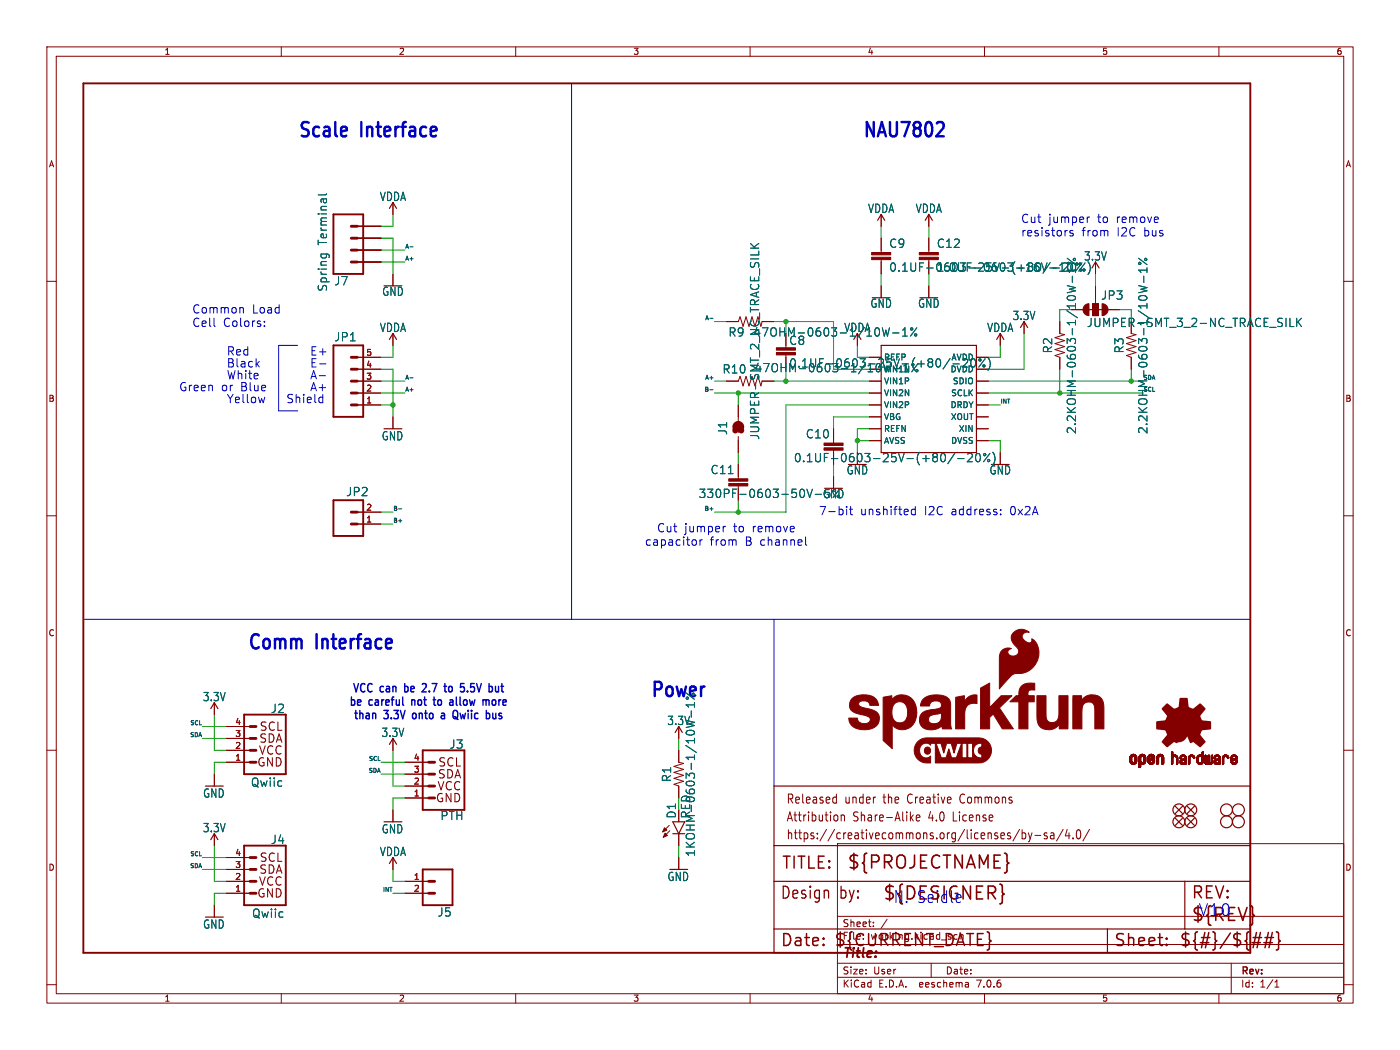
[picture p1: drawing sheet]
<svg xmlns="http://www.w3.org/2000/svg" width="299mm" height="224mm" viewBox="0 0 299 224" stroke-linecap="round" stroke-linejoin="round" font-family="sans-serif">
<defs><g id="words">
<g font-size="4.2" fill="#0000c2">
<text x="63.4" y="30">Scale</text>
<text x="77" y="30">Interface</text>
<text x="183.8" y="30">NAU7802</text>
<text x="52.6" y="139.2">Comm</text>
<text x="67.4" y="139.2">Interface</text>
</g>
<text font-size="4.2" fill="#006464" x="138.5" y="149.4">Power</text>
<g font-size="3.8" fill="#840000">
<text x="180.6" y="185.7">${PROJECTNAME}</text>
<text x="254" y="196.9">${REV}</text>
</g>
<text font-size="3.8" fill="#0000c2" x="188.2" y="192.3">${DESIGNER}</text>
<g font-size="3.5" fill="#840000">
<text x="166.6" y="185.7">TITLE:</text>
<text x="166.4" y="192.1">Design</text>
<text x="179.1" y="192.1">by:</text>
<text x="254" y="192.1">REV:</text>
<text x="166.4" y="202.2">Date:</text>
<text x="177.8" y="202.2">${CURRENT_DATE}</text>
<text x="237.5" y="202.2">Sheet:</text>
<text x="251.5" y="202.2">${#}/${##}</text>
</g>
<g font-size="3.5" fill="#0000c2">
<text x="190.5" y="192.8">N. Seidle</text>
<text x="255.5" y="195.6">V10</text>
</g>
<text font-size="2.8" fill="#840000" x="179.6" y="204.8">Title:</text>
<g font-size="2.7" fill="#840000">
<text x="167.6" y="171.7">Released</text>
<text x="180.2" y="171.7">under</text>
<text x="188.6" y="171.7">the</text>
<text x="194" y="171.7">Creative</text>
<text x="205.4" y="171.7">Commons</text>
<text x="167.6" y="175.5">Attribution</text>
<text x="167.6" y="179.3">https://creativecommons.org/licenses/by-sa/4.0/</text>
<text x="181.9" y="175.5">Share-Alike</text>
<text x="198.2" y="175.5">4.0</text>
<text x="203.7" y="175.5">License</text>
</g>
<g font-size="2.5" fill="#006464">
<text x="80.9" y="43.1">VDDA</text>
<text x="185.1" y="45.6">VDDA</text>
<text x="195.2" y="45.6">VDDA</text>
<text x="70" y="52.3" transform="rotate(-90 70 52.3)">Terminal</text>
<text x="189.6" y="53.1">C9</text>
<text x="199.7" y="53.1">C12</text>
<text x="189.6" y="58.1">0.1UF-0603-25V-(+80/-20%)</text>
<text x="199.7" y="58.1">1.0UF-0603-16V-10%</text>
<text x="231.2" y="55.8">3.3V</text>
<text x="70" y="62.3" transform="rotate(-90 70 62.3)">Spring</text>
<text x="71.2" y="61.1">J7</text>
<text x="81.4" y="63.3">GND</text>
<text x="185.6" y="65.8">GND</text>
<text x="195.7" y="65.8">GND</text>
<text x="234.8" y="64.1">JP3</text>
<text x="80.9" y="71">VDDA</text>
<text x="155.3" y="72">R9</text>
<text x="160.6" y="72">47OHM-0603-1/10W-1%</text>
<text x="180" y="71">VDDA</text>
<text x="210.5" y="71">VDDA</text>
<text x="215.9" y="68.5">3.3V</text>
<text x="231.8" y="70">JUMPER-SMT_3_2-NC_TRACE_SILK</text>
<text x="71.2" y="73">JP1</text>
<text x="224.6" y="75.4" transform="rotate(-90 224.6 75.4)">R2</text>
<text x="239.9" y="75.4" transform="rotate(-90 239.9 75.4)">R3</text>
<text x="154" y="79.9">R10</text>
<text x="160.9" y="79.6">47OHM-0603-1/10W-1%</text>
<text x="168.3" y="78.6">0.1UF-0603-25V-(+80/-20%)</text>
<text x="81.3" y="94.1">GND</text>
<text x="155.3" y="92.9" transform="rotate(-90 155.3 92.9)">J1</text>
<text x="162.2" y="93.9" transform="rotate(-90 162.2 93.9)">JUMPER-SMT_2_NC_TRACE_SILK</text>
<text x="171.8" y="93.7">C10</text>
<text x="229.7" y="92.6" transform="rotate(-90 229.7 92.6)">2.2KOHM-0603-1/10W-1%</text>
<text x="245" y="92.6" transform="rotate(-90 245 92.6)">2.2KOHM-0603-1/10W-1%</text>
<text x="151.5" y="101.3">C11</text>
<text x="180.5" y="101.4">GND</text>
<text x="211" y="101.4">GND</text>
<text x="73.8" y="106">JP2</text>
<text x="175.4" y="106.5">GND</text>
<text x="43.2" y="149.8">3.3V</text>
<text x="57.7" y="152.2">J2</text>
<text x="142.3" y="154.8">3.3V</text>
<text x="81.3" y="157.4">3.3V</text>
<text x="95.8" y="159.9">J3</text>
<text x="53.4" y="168">Qwiic</text>
<text x="143.4" y="166.9" transform="rotate(-90 143.4 166.9)">R1</text>
<text x="43.2" y="170.3">GND</text>
<text x="43.2" y="177.7">3.3V</text>
<text x="81.3" y="177.9">GND</text>
<text x="93.9" y="175.1">PTH</text>
<text x="147.4" y="174.6" transform="rotate(-90 147.4 174.6)">RED</text>
<text x="57.7" y="180.2">J4</text>
<text x="80.9" y="182.8">VDDA</text>
<text x="148.4" y="182.8" transform="rotate(-90 148.4 182.8)">1KOHM-0603-1/10W-1%</text>
<text x="142.3" y="188.1">GND</text>
<text x="53.7" y="195.9">Qwiic</text>
<text x="93.3" y="195.7">J5</text>
<text x="43.2" y="198.3">GND</text>
</g>
<g font-size="2.5" fill="#0000c2">
<text x="217.7" y="47.7">Cut</text>
<text x="223.5" y="47.7">jumper</text>
<text x="234.1" y="47.7">to</text>
<text x="238.1" y="47.7">remove</text>
<text x="217.7" y="50.6">resistors</text>
<text x="230.6" y="50.6">from</text>
<text x="238.2" y="50.6">I2C</text>
<text x="244" y="50.6">bus</text>
<text x="40.9" y="67">Common</text>
<text x="40.9" y="69.9">Cell</text>
<text x="47.5" y="69.9">Colors:</text>
<text x="53.7" y="67">Load</text>
<text x="48.3" y="76">Red</text>
<text x="66" y="76">E+</text>
<text x="38.1" y="83.6">Green</text>
<text x="47.1" y="83.6">or</text>
<text x="48.3" y="81">White</text>
<text x="48.3" y="78.5">Black</text>
<text x="51.3" y="83.6">Blue</text>
<text x="66" y="83.6">A+</text>
<text x="66" y="78.5">E-</text>
<text x="66" y="81">A-</text>
<text x="48.3" y="86.1">Yellow</text>
<text x="61" y="86.1">Shield</text>
<text x="140.1" y="113.7">Cut</text>
<text x="145.9" y="113.7">jumper</text>
<text x="156.4" y="113.7">to</text>
<text x="160.5" y="113.7">remove</text>
<text x="174.6" y="110.1">7-bit</text>
<text x="183.4" y="110.1">unshifted</text>
<text x="197.2" y="110.1">I2C</text>
<text x="202.9" y="110.1">address:</text>
<text x="215.6" y="110.1">0x2A</text>
<text x="137.5" y="116.6">capacitor</text>
<text x="151.4" y="116.6">from</text>
<text x="158.9" y="116.6">B channel</text>
<text x="75" y="148.1">VCC can</text>
<text x="86.9" y="148.1">be</text>
<text x="91.3" y="148.1">2.7</text>
<text x="96.7" y="148.1">to</text>
<text x="100.6" y="148.1">5.5V</text>
<text x="107.3" y="148.1">but</text>
<text x="74.3" y="151">be</text>
<text x="75.2" y="153.8">than</text>
<text x="78.7" y="151">careful</text>
<text x="82" y="153.8">3.3V</text>
<text x="88.4" y="151">not</text>
<text x="88.6" y="153.8">onto</text>
<text x="93.7" y="151">to</text>
<text x="95.3" y="153.8">a</text>
<text x="97.7" y="151">allow</text>
<text x="98.5" y="153.8">Qwiic</text>
<text x="105.4" y="151">more</text>
<text x="106.1" y="153.8">bus</text>
</g>
<g font-size="2.5" fill="#840000">
<text x="168.3" y="73.8">C8</text>
<text x="169.3" y="98.8">0.1UF-0603-25V-(+80/-20%)</text>
<text x="148.9" y="106.4">330PF-0603-50V-5%</text>
<text x="55.1" y="161.2">VCC</text>
<text x="55.1" y="158.7">SDA</text>
<text x="55.2" y="156.2">SCL</text>
<text x="54.7" y="163.8">GND</text>
<text x="93.2" y="166.3">SDA</text>
<text x="93.3" y="163.8">SCL</text>
<text x="92.8" y="171.4">GND</text>
<text x="93.2" y="168.9">VCC</text>
<text x="144.4" y="174.6" transform="rotate(-90 144.4 174.6)">D1</text>
<text x="55.2" y="184.1">SCL</text>
<text x="54.7" y="191.7">GND</text>
<text x="55.1" y="189.2">VCC</text>
<text x="55.1" y="186.6">SDA</text>
</g>
<g font-size="2.1" fill="#840000">
<text x="179.6" y="197.9">Sheet:</text>
<text x="179.6" y="200.6">File:</text>
<text x="185.7" y="200.6">working.kicad_sch</text>
<text x="179.6" y="208">Size:</text>
<text x="186.3" y="208">User</text>
<text x="201.6" y="208">Date:</text>
<text x="264.6" y="208.2">Rev:</text>
<text x="179.6" y="210.8">KiCad</text>
<text x="187.4" y="210.8">E.D.A.</text>
<text x="196.2" y="210.8">eeschema</text>
<text x="208.6" y="210.8">7.0.6</text>
<text x="264.6" y="210.8">Id:</text>
<text x="268.7" y="210.8">1/1</text>
</g>
<g font-size="1.8" fill="#840000">
<text x="35" y="11.9">1</text>
<text x="85" y="11.9">2</text>
<text x="135" y="11.9">3</text>
<text x="185" y="11.9">4</text>
<text x="235" y="11.9">5</text>
<text x="285" y="11.9">6</text>
<text x="10.3" y="35.9">A</text>
<text x="287" y="35.9">A</text>
<text x="10.3" y="85.9">B</text>
<text x="286.9" y="85.9">B</text>
<text x="10.3" y="135.9">C</text>
<text x="286.9" y="135.9">C</text>
<text x="10.3" y="185.9">D</text>
<text x="286.9" y="185.9">D</text>
<text x="35" y="213.8">1</text>
<text x="85" y="213.8">2</text>
<text x="135" y="213.8">3</text>
<text x="185" y="213.8">4</text>
<text x="235" y="213.8">5</text>
<text x="285" y="213.8">6</text>
</g>
<g font-size="1.8" fill="#a90000">
<text x="78" y="75.9">5</text>
<text x="78" y="83.6">2</text>
<text x="78" y="81">3</text>
<text x="78" y="78.5">4</text>
<text x="78" y="86.1">1</text>
<text x="78" y="111.5">1</text>
<text x="78" y="109">2</text>
<text x="50.1" y="154.7">4</text>
<text x="50.1" y="159.8">2</text>
<text x="50.1" y="157.2">3</text>
<text x="50.1" y="162.3">1</text>
<text x="88.2" y="167.4">2</text>
<text x="88.2" y="164.8">3</text>
<text x="88.2" y="162.3">4</text>
<text x="88.2" y="169.9">1</text>
<text x="50.1" y="185.2">3</text>
<text x="50.1" y="182.6">4</text>
<text x="50.1" y="190.2">1</text>
<text x="50.1" y="187.7">2</text>
<text x="88.2" y="187.7">1</text>
<text x="88.2" y="190.2">2</text>
</g>
<g font-size="1.8" fill="#006464">
<text x="188.5" y="77.1">REFP</text>
<text x="202.9" y="77.1">AVDD</text>
<text x="188.5" y="79.6">VIN1N</text>
<text x="188.5" y="82.1">VIN1P</text>
<text x="202.7" y="79.6">DVDD</text>
<text x="203.2" y="82.1">SDIO</text>
<text x="188.5" y="84.7">VIN2N</text>
<text x="188.5" y="87.2">VIN2P</text>
<text x="188.5" y="89.8">VBG</text>
<text x="202.7" y="87.2">DRDY</text>
<text x="202.7" y="89.8">XOUT</text>
<text x="202.8" y="84.7">SCLK</text>
<text x="188.5" y="92.3">REFN</text>
<text x="188.5" y="94.8">AVSS</text>
<text x="202.8" y="94.8">DVSS</text>
<text x="204.4" y="92.3">XIN</text>
</g>
<g font-size="1.2" fill="#0f0f0f">
<text x="86.4" y="53.1">A-</text>
<text x="86.4" y="55.6">A+</text>
<text x="150.3" y="68.3">A-</text>
<text x="86.4" y="83.6">A+</text>
<text x="86.4" y="81">A-</text>
<text x="150.1" y="83.6">B-</text>
<text x="150.3" y="81">A+</text>
<text x="243.8" y="81">SDA</text>
<text x="243.8" y="83.6">SCL</text>
<text x="213.4" y="86.1">INT</text>
<text x="83.8" y="111.5">B+</text>
<text x="83.8" y="109">B-</text>
<text x="150.1" y="109">B+</text>
<text x="40.4" y="154.7">SCL</text>
<text x="40.4" y="157.2">SDA</text>
<text x="78.5" y="164.9">SDA</text>
<text x="78.5" y="162.3">SCL</text>
<text x="40.4" y="185.2">SDA</text>
<text x="40.4" y="182.6">SCL</text>
<text x="81.5" y="190.3">INT</text>
</g>
</g></defs>
<g fill="none" stroke="#840000" stroke-width=".21">
<path d="M10 10h278.6v203.9h-278.6zM12 12h274.6v199.9h-274.6zM60 10v2M110 10v2M160 10v2M210 10v2M260 10v2M10 60h2M76.2 48.3h5.1M76.2 50.8h5.1M76.2 53.3h5.1M76.2 55.9h5.1"/>
<path d="M83.8 43.2v2.5M83.8 58.4v2.6M188 45.7v2.6M188 50.8v3M188 55.4v3M198.1 45.7v2.6M198.1 50.8v3M198.1 55.4v.5M233.7 55.9v2.5M286.6 60h2M76.2 78.7h5.1M76.2 76.2h5.1"/>
<path d="M83.8 71.1v2.6M154.9 68.6h2.6l.4-1 .6 2 .6-2 .7 2M162.6 68.6h2.5M167.6 75.7v.5M182.9 71.1v2.6M188 61v2.5M198.1 61v2.5M208.3 78.7h2.5M208.3 76.2h2.5M213.4 71.1v2.6M218.4 68.6v2.5M226.1 68.6v2.5l1 .3-2.1 .6 2.1 .6-2.1 .7 2.1 .6-2.1 .6 2.1 .7-2.1 .6 1.1 .4v2.5"/>
<path d="M228.6 66h2.5M233 67.3v-2.5h1.3v2.5M233.7 61v3.8M236.2 66h2.6M241.3 71.1l1 .3-2 .6 2 .6-2 .7 2 .6-2 .6 2 .7-2 .6 1 .4v2.5M76.2 81.3h5.1M76.2 86.4h5.1M76.2 83.8h5.1M83.8 88.9v2.5M154.9 81.3h2.6l.4-1 .6 2 .6-2 .7 2M157.5 86.4v3.4M157.5 93.1v3.4"/>
<path d="M157.5 99.1v3M162.6 81.3h2.5M177.8 91.4v3.1M177.8 96v.5M185.4 81.3h2.6M185.4 91.4h2.6M185.4 88.9h2.6M185.4 86.4h2.6M185.4 83.8h2.6M185.4 94h2.6M208.3 81.3h2.5M208.3 91.4h2.5"/>
<path d="M208.3 88.9h2.5M208.3 86.4h2.5M208.3 83.8h2.5M208.3 94h2.5M213.4 96.5v2.6M10 110h2M76.2 111.8h5.1M76.2 109.2h5.1M157.5 103.6v.5M177.8 101.6v2.5M286.6 110h2M10 160h2"/>
<path d="M45.7 149.9v2.5M48.3 157.5h5M48.3 154.9h5M83.8 157.5v2.5M144.8 154.9v2.6M286.6 160h2M45.7 165.1v2.5M45.7 177.8v2.5M48.3 162.6h5M48.3 160h5M83.8 172.7v2.6M86.4 170.2h5"/>
<path d="M86.4 167.6h5M86.4 165.1h5M86.4 162.6h5M142.7 176l-1.3 1.4M142.9 177.2l-1.4 1.4M144.8 160v2.6l1 .2-2 .6 2 .7-2 .6 2 .7-2 .6 2 .6-2 .7 1 .3v2.6M144.8 177.8v2.5M177.9 170l.5 .1M178.4 169.3v2M178.4 171.2l-.5 .1M178.6 179.9h108v32h-108zM178.6 174v.9"/>
<path d="M179.4 173.8v1.3M179.4 174l.3-.2 .4 .1v1.2M194.3 174.4l.5 .7M194.8 173.8l-.6 .7M195.4 174.4l.8-.1-.1-.4-.4-.1-.3 .3 .1 .9h.6M217.5 176.9l-1.4 2.5M218 177v1.9M218 177.7l.5-.1 .3 .4-.2 .8h-.6M219.4 177.6l.3 1.3M219.7 178.9l-.3 .6M220.1 177.6l-.4 1.3M220.8 178.2h1.2"/>
<path d="M223.3 177.7l-.4-.1-.2 .3 .1 .3 .5 .1v.5h-.6M224.1 177.7h.6l.1 1.2M224.8 178.1l-.5 .1a.4 .4 0 0 0-.3 .3 .4 .4 0 0 0 .3 .4l.5-.1M226.8 176.9l-1.4 2.5M227.6 176.9l-.4 1.4h1.1M228 177.6v1.3M228.9 178.7v.2M229.8 177.1l.3-.1a1.34 1.34 0 0 1 0 1.9h-.1a1.44 1.44 0 0 1-.2-1.8zM232.4 176.9l-1.4 2.5M45.7 193v2.6M48.3 190.5h5M48.3 188h5"/>
<path d="M48.3 185.4h5M48.3 182.9h5M83.8 182.9v2.5M86.4 190.5h5M86.4 188h5M144.8 182.9v2.5M178.6 195.4h108M186.3 197.5v.1M186.3 196.7v.1M189.2 196l-1.3 2M10 210h2M60 211.9v2"/>
<path d="M110 211.9v2M160 211.9v2M178.6 208.4h108M178.6 205.4h108M178.6 201.4h108M198.6 205.4v3M206.5 209.6l.1 .9M206.6 210.4l-.2 .1M206.6 209.9h-.2M210 211.9v2M260 211.9v2M262.6 205.4v6.5"/>
<path d="M271.9 210.5h.9M271.9 209.4l.5-.4v1.5M286.6 210h2"/>
</g>
<g fill="#840000" stroke="#840000" stroke-width=".21">
<path d="M193.6 151.9l2 .1-.5 2-1.7-.9z"/>
<path d="M209.2 146.7l1.9-1v5.2l2.4-2.5h2.3l-2.6 2.6 2.9 4.4h-2.3l-1.9-3.1-.8 .7v2.4h-1.9z"/>
<path d="M198.5 151.4l1.3-.2 .2 1.1-1.1 .2z"/>
<path d="M203.9 148.7l1.8-.3v1.3a2.34 2.34 0 0 1 2.7-1.5v1.9a2.13 2.13 0 0 0-2.6 2.5v2.8h-2z"/>
<path d="M221.2 148.4h1.9v2a7.9 7.9 0 0 0 .3 3.3 1.43 1.43 0 0 0 1.6 .3 1.43 1.43 0 0 0 .8-1.4l.1-4.2h1.9v7h-1.2a.52 .52 0 0 1-.6 0 .52 .52 0 0 1-.1-.7v-.2a2.68 2.68 0 0 1-4.5-.1l-.2-1.1z"/>
<path d="M228.9 148.4h1.1a.52 .52 0 0 1 .7 0 .52 .52 0 0 1 0 .7v.2a2.68 2.68 0 0 1 4.5 .1l.3 1.1v4.9h-2v-2a7.9 7.9 0 0 0-.3-3.3 1.42 1.42 0 0 0-1.6-.3 1.42 1.42 0 0 0-.8 1.4v4.2h-2z"/>
<path d="M188.4 148.7l1.8-.3v.9a2.88 2.88 0 0 1 3-1.1 2.88 2.88 0 0 1 2.2 2.3l.2 1.5-2-.1a1.87 1.87 0 0 0-2.1-2.2 2.39 2.39 0 0 0-1.2 3.1 1.6 1.6 0 0 0 1.4 1.4 1.6 1.6 0 0 0 1.7-1.1l1.7 .9a2.81 2.81 0 0 1-4.8 .6v5l-1.9-1.7z"/>
<path d="M181.8 148.9a4.4 4.4 0 0 1 4.9 .1l.6 .8 .1 .6h-1.8a1.39 1.39 0 0 0-2.4-.5 .88 .88 0 0 0 1 1 6.3 6.3 0 0 1 3 1.1 2.23 2.23 0 0 1-1.7 3.5 4 4 0 0 1-4.2-1.2l-.3-1.2h1.9a1.51 1.51 0 0 0 1.2 1.2 1.51 1.51 0 0 0 1.5-.6v-.5a4 4 0 0 0-2.6-1 1.9 1.9 0 0 1-1.7-1.2 1.9 1.9 0 0 1 .5-2.1z"/>
<path d="M217.9 146.3a4.3 4.3 0 0 1 2.8-.6l-.1 1.5a.95 .95 0 0 0-1.3 .9v.1a.62 .62 0 0 0 .8 .2h.5v1.3h-1.3v5.7h-2v-5.7h-1.9l.8-.8a.99 .99 0 0 1 1.1-.5v-.3a2.67 2.67 0 0 1 .6-1.8z"/>
<path d="M216.1 135a2.45 2.45 0 0 1 3.4-.2 1.05 1.05 0 0 0-1.4 .6 1.05 1.05 0 0 0 .7 1.4 .71 .71 0 0 0 .8 .3 .71 .71 0 0 0 .5-.7v-.2a4 4 0 0 1 .4 6 4.4 4.4 0 0 1-3.9 1.4 5.5 5.5 0 0 0-2.5 2.2l-.9 1.1v-6.4a1.94 1.94 0 0 1 2.5-2.2 .82 .82 0 0 0-.7 .9 .82 .82 0 0 0 .9 .7 1.1 1.1 0 0 0 1.3-.6 1.1 1.1 0 0 0-.4-1.4 2.08 2.08 0 0 1-.7-2.9z"/>
<path d="M197 149a4.8 4.8 0 0 1 5.3 0 5.3 5.3 0 0 1 .5 3v2.4l.2 1.1h-1.3a.56 .56 0 0 1-.6-.2 .56 .56 0 0 1-.2-.5 3.3 3.3 0 0 1-4.4 0 2.19 2.19 0 0 1-.1-2.3 2.19 2.19 0 0 1 2.1-1.1l.4 1.1a.96 .96 0 0 0-.8 1.1 .96 .96 0 0 0 1.2 .7 1.68 1.68 0 0 0 1.5-2v-.3l-.8 .3-.2-1.1a.91 .91 0 0 0 1-1 .91 .91 0 0 0-1.2-.7 1.09 1.09 0 0 0-1.3 1.1h-2l.3-.9z"/>
<path d="M196.1 54.9h4.1v.5h-4.1z"/>
<path d="M196.1 53.8h4.1v.6h-4.1z"/>
<path d="M185.9 54.9h4.1v.5h-4.1z"/>
<path d="M185.9 53.8h4.1v.6h-4.1z"/>
<path d="M241 162.3h.4z"/>
<path d="M241 162.2l.4 .1z"/>
<path d="M241 162.2h.4z"/>
<path d="M241 162.1l.4 .1z"/>
<path d="M241 162.1h.4z"/>
<path d="M241 162l.4 .1z"/>
<path d="M241 162h.4z"/>
<path d="M241 161.9l.4 .1z"/>
<path d="M241 161.9h.4z"/>
<path d="M241 161.8l.4 .1z"/>
<path d="M241 161.8h.4z"/>
<path d="M241 161.7l.4 .1z"/>
<path d="M241 161.7h.4z"/>
<path d="M241 161.6l.4 .1z"/>
<path d="M241 161.6h.4z"/>
<path d="M241 162.4h.4z"/>
<path d="M241 162.3l.4 .1z"/>
<path d="M241 161.5l.4 .1z"/>
<path d="M241 161.5h.4z"/>
<path d="M241 162.5h.5z"/>
<path d="M241 162.4l.5 .1z"/>
<path d="M241 162.4h.5z"/>
<path d="M241 161.4l.4 .1z"/>
<path d="M241 161.4h.4z"/>
<path d="M241 161.4h.5z"/>
<path d="M241.1 162.5h.4z"/>
<path d="M241.1 161.4h.4z"/>
<path d="M241.1 161.3l.4 .1z"/>
<path d="M241.1 161.3h.4z"/>
<path d="M241.1 162.6h.5z"/>
<path d="M241.1 162.5l.5 .1z"/>
<path d="M241.1 161.3h.5z"/>
<path d="M241.1 161.3h.6z"/>
<path d="M241.1 162.6h1.3z"/>
<path d="M241.1 162.6h.6z"/>
<path d="M241.1 161.2l1.3 .1z"/>
<path d="M241.1 162.6l1.3 .1z"/>
<path d="M241.1 161.2h1.3z"/>
<path d="M241.1 162.7h1.3z"/>
<path d="M241.1 162.7h1.2z"/>
<path d="M241.1 161.2h1.2z"/>
<path d="M241.2 162.7h1.1z"/>
<path d="M241.2 161.2h1.1z"/>
<path d="M241.2 161.1l1.1 .1z"/>
<path d="M241.2 161.1h1.1z"/>
<path d="M241.2 162.7l1.1 .1z"/>
<path d="M241.2 162.8h1.1z"/>
<path d="M241.2 162.8h1z"/>
<path d="M241.2 161.1h1z"/>
<path d="M241.3 162.8h.9z"/>
<path d="M241.3 161l.9 .1z"/>
<path d="M241.3 161h.9z"/>
<path d="M241.3 162.8l.9 .1z"/>
<path d="M241.3 162.9h.9z"/>
<path d="M241.3 161h.8z"/>
<path d="M241.4 162.9h.7z"/>
<path d="M241.4 161h.7z"/>
<path d="M241.4 160.9l.7 .1z"/>
<path d="M241.4 160.9h.7z"/>
<path d="M241.5 162.9l.5 .1z"/>
<path d="M241.5 160.9h.5z"/>
<path d="M241.5 163h.5z"/>
<path d="M241.6 160.9h.3z"/>
<path d="M241.6 163h.3z"/>
<path d="M241.6 163h.2z"/>
<path d="M241.7 160.9h.2z"/>
<path d="M241.8 161.3h.6z"/>
<path d="M241.8 162.6h.6z"/>
<path d="M241.9 161.3h.5z"/>
<path d="M241.9 162.6h.5z"/>
<path d="M241.9 162.5l.5 .1z"/>
<path d="M242 162.5h.4z"/>
<path d="M242 161.3h.4z"/>
<path d="M242 161.3l.4 .1z"/>
<path d="M242 161.4h.4z"/>
<path d="M242 162.5h.5z"/>
<path d="M242 161.4h.5z"/>
<path d="M242 162.4l.5 .1z"/>
<path d="M242.1 162.4h.4z"/>
<path d="M242.1 161.5h.4z"/>
<path d="M242.1 161.4l.4 .1z"/>
<path d="M242.1 161.4h.4z"/>
<path d="M242.1 162.3l.4 .1z"/>
<path d="M242.1 162.3h.4z"/>
<path d="M242.1 162.2l.4 .1z"/>
<path d="M242.1 162.2h.4z"/>
<path d="M242.1 162.1l.4 .1z"/>
<path d="M242.1 162.1h.4z"/>
<path d="M242.1 162l.4 .1z"/>
<path d="M242.1 162h.4z"/>
<path d="M242.1 161.9l.4 .1z"/>
<path d="M242.1 161.9h.4z"/>
<path d="M242.1 161.8l.4 .1z"/>
<path d="M242.1 161.8h.4z"/>
<path d="M242.1 161.7l.4 .1z"/>
<path d="M242.1 161.7h.4z"/>
<path d="M242.1 161.6l.4 .1z"/>
<path d="M242.1 161.6h.4z"/>
<path d="M242.1 161.5l.4 .1z"/>
<path d="M242.9 163.6h.2z"/>
<path d="M242.9 163.6h.3z"/>
<path d="M242.9 163.6h.4z"/>
<path d="M242.9 163.5l.4 .1z"/>
<path d="M242.9 163.5h.4z"/>
<path d="M242.9 163.4l.4 .1z"/>
<path d="M242.9 163.4h.4z"/>
<path d="M242.9 163.3l.4 .1z"/>
<path d="M242.9 163.3h.4z"/>
<path d="M242.9 163.2l.4 .1z"/>
<path d="M242.9 163.2h.4z"/>
<path d="M242.9 163.1l.4 .1z"/>
<path d="M242.9 163.1h.4z"/>
<path d="M242.9 163l.4 .1z"/>
<path d="M242.9 163h.4z"/>
<path d="M242.9 162.9l.5 .1z"/>
<path d="M242.9 162.9h1.1z"/>
<path d="M242.9 162.9h1.2z"/>
<path d="M242.9 162.8l1.2 .1z"/>
<path d="M242.9 162.8h1.2z"/>
<path d="M242.9 162.8h1.3z"/>
<path d="M242.9 162.7l1.3 .1z"/>
<path d="M242.9 162.7h1.3z"/>
<path d="M242.9 162.7h1.4z"/>
<path d="M242.9 162.6l1.4 .1z"/>
<path d="M242.9 162.6h1.4z"/>
<path d="M242.9 162.6h.7z"/>
<path d="M242.9 162.6h.6z"/>
<path d="M242.9 162.5l.6 .1z"/>
<path d="M242.9 162.5h.6z"/>
<path d="M242.9 162.5h.5z"/>
<path d="M242.9 162.4l.5 .1z"/>
<path d="M242.9 162.4h.5z"/>
<path d="M242.9 162.4h.4z"/>
<path d="M242.9 162.3l.4 .1z"/>
<path d="M242.9 162.3h.4z"/>
<path d="M242.9 162.2l.4 .1z"/>
<path d="M242.9 162.2h.4z"/>
<path d="M242.9 162.1l.4 .1z"/>
<path d="M242.9 162.1h.4z"/>
<path d="M242.9 162l.4 .1z"/>
<path d="M242.9 162h.4z"/>
<path d="M242.9 161.9l.4 .1z"/>
<path d="M242.9 161.9h.4z"/>
<path d="M242.9 161.8l.4 .1z"/>
<path d="M242.9 161.8h.4z"/>
<path d="M242.9 161.7l.4 .1z"/>
<path d="M242.9 161.7h.4z"/>
<path d="M242.9 161.6l.4 .1z"/>
<path d="M242.9 161.6h.4z"/>
<path d="M242.9 161.5l.4 .1z"/>
<path d="M242.9 161.5h.4z"/>
<path d="M242.9 161.4l.5 .1z"/>
<path d="M242.9 163.7h.2z"/>
<path d="M242.9 163.6l.2 .1z"/>
<path d="M242.9 161.4h.5z"/>
<path d="M243 163.7h.1z"/>
<path d="M243 161.4h.4z"/>
<path d="M243 161.3l.4 .1z"/>
<path d="M243 161.3h.5z"/>
<path d="M243 161.3h.6z"/>
<path d="M243 161.2l1.3 .1z"/>
<path d="M243 161.2h1.3z"/>
<path d="M243.1 161.2h1.2z"/>
<path d="M243.1 161.1l1.1 .1z"/>
<path d="M243.1 161.1h1.1z"/>
<path d="M243.2 161.1h1z"/>
<path d="M243.2 161l1 .1z"/>
<path d="M243.2 161h.9z"/>
<path d="M243.3 161h.7z"/>
<path d="M243.3 160.9l.7 .1z"/>
<path d="M243.4 160.9h.6z"/>
<path d="M243.4 162.9l.5 .1z"/>
<path d="M243.4 160.9h.5z"/>
<path d="M243.4 163h.5z"/>
<path d="M243.5 160.9h.4z"/>
<path d="M243.5 160.9h.3z"/>
<path d="M243.5 163h.3z"/>
<path d="M243.5 160.9h.2z"/>
<path d="M243.6 163h.1z"/>
<path d="M243.7 161.3h.6z"/>
<path d="M243.7 162.6h.6z"/>
<path d="M243.8 162.6h.5z"/>
<path d="M243.8 161.3h.5z"/>
<path d="M243.8 162.5l.5 .1z"/>
<path d="M243.9 161.3h.4z"/>
<path d="M243.9 162.5h.4z"/>
<path d="M243.9 161.3l.4 .1z"/>
<path d="M243.9 162.5h.5z"/>
<path d="M243.9 161.4h.5z"/>
<path d="M243.9 162.4l.5 .1z"/>
<path d="M244 162.4h.4z"/>
<path d="M244 161.4h.4z"/>
<path d="M244 161.5h.4z"/>
<path d="M244 161.4l.4 .1z"/>
<path d="M244 162.3l.4 .1z"/>
<path d="M244 162.3h.4z"/>
<path d="M244 161.6h.4z"/>
<path d="M244 161.5l.4 .1z"/>
<path d="M244 162.2l.4 .1z"/>
<path d="M244 162.2h.4z"/>
<path d="M244 162.1l.4 .1z"/>
<path d="M244 162.1h.4z"/>
<path d="M244 162l.4 .1z"/>
<path d="M244 162h.4z"/>
<path d="M244 161.9l.4 .1z"/>
<path d="M244 161.9h.4z"/>
<path d="M244 161.8l.4 .1z"/>
<path d="M244 161.8h.4z"/>
<path d="M244 161.7l.4 .1z"/>
<path d="M244 161.7h.4z"/>
<path d="M244 161.6l.4 .1z"/>
<path d="M244.8 162.4h.5z"/>
<path d="M244.8 162.4h.4z"/>
<path d="M244.8 162.3l.4 .1z"/>
<path d="M244.8 162.3h.4z"/>
<path d="M244.8 162.3h.5z"/>
<path d="M244.8 162.2l.5 .1z"/>
<path d="M244.8 162.2h.5z"/>
<path d="M244.8 162.2h.6z"/>
<path d="M244.8 162.2h.7z"/>
<path d="M244.8 162.1l.7 .1z"/>
<path d="M244.8 162.1h.7z"/>
<path d="M244.8 162.1h.8z"/>
<path d="M244.8 162.1h.9z"/>
<path d="M244.8 162l1 .1z"/>
<path d="M244.8 162h1z"/>
<path d="M244.8 162h1.1z"/>
<path d="M244.8 161.9l1.2 .1z"/>
<path d="M244.8 161.9h1.2z"/>
<path d="M244.8 161.9h1.3z"/>
<path d="M244.8 161.9h1.4z"/>
<path d="M244.8 161.8l1.4 .1z"/>
<path d="M244.8 161.8h1.4z"/>
<path d="M244.8 161.8h1.5z"/>
<path d="M244.8 161.8h.4z"/>
<path d="M244.8 161.7l.4 .1z"/>
<path d="M244.8 161.7h.4z"/>
<path d="M244.8 161.6l.4 .1z"/>
<path d="M244.8 161.6h.4z"/>
<path d="M244.8 161.5l.4 .1z"/>
<path d="M244.8 161.5h.4z"/>
<path d="M244.8 161.5h.5z"/>
<path d="M244.8 161.4l.5 .1z"/>
<path d="M244.9 162.5h.4z"/>
<path d="M244.9 162.4l.4 .1z"/>
<path d="M244.9 162.4h.4z"/>
<path d="M244.9 161.4h.4z"/>
<path d="M244.9 162.5l.5 .1z"/>
<path d="M244.9 162.5h.5z"/>
<path d="M244.9 161.3l.4 .1z"/>
<path d="M244.9 161.3h.5z"/>
<path d="M244.9 162.6h.5z"/>
<path d="M244.9 162.6h.6z"/>
<path d="M244.9 161.3h.6z"/>
<path d="M244.9 162.6h1.3z"/>
<path d="M244.9 162.6l1.3 .1z"/>
<path d="M244.9 161.2l1.3 .1z"/>
<path d="M244.9 161.2h1.3z"/>
<path d="M245 162.7h1.2z"/>
<path d="M245 161.2h1.2z"/>
<path d="M245 162.7h1.1z"/>
<path d="M245 161.1l1.2 .1z"/>
<path d="M245 162.7l1.1 .1z"/>
<path d="M245 161.1h1.1z"/>
<path d="M245 162.8h1.1z"/>
<path d="M245.1 162.8h1z"/>
<path d="M245.1 161.1h1z"/>
<path d="M245.1 162.8h.9z"/>
<path d="M245.1 161l1 .1z"/>
<path d="M245.1 161h.9z"/>
<path d="M245.1 162.8l.9 .1z"/>
<path d="M245.1 162.9h.9z"/>
<path d="M245.2 162.9h.8z"/>
<path d="M245.2 161h.8z"/>
<path d="M245.2 162.9h.7z"/>
<path d="M245.2 161h.7z"/>
<path d="M245.2 160.9l.7 .1z"/>
<path d="M245.3 160.9h.6z"/>
<path d="M245.3 162.9h.6z"/>
<path d="M245.3 160.9h.5z"/>
<path d="M245.3 162.9l.5 .1z"/>
<path d="M245.3 161.8h1z"/>
<path d="M245.4 160.9h.4z"/>
<path d="M245.4 163h.4z"/>
<path d="M245.4 161.8h.9z"/>
<path d="M245.4 160.9h.3z"/>
<path d="M245.4 163h.3z"/>
<path d="M245.5 163h.2z"/>
<path d="M245.5 161.8h.8z"/>
<path d="M245.5 160.9h.2z"/>
<path d="M245.5 161.7l.8 .1z"/>
<path d="M245.5 161.7h.8z"/>
<path d="M245.6 161.7h.7z"/>
<path d="M245.6 161.3h.6z"/>
<path d="M245.7 162.6h.5z"/>
<path d="M245.7 161.7h.6z"/>
<path d="M245.7 161.3h.5z"/>
<path d="M245.7 161.6l.6 .1z"/>
<path d="M245.7 161.6h.6z"/>
<path d="M245.7 161.3h.6z"/>
<path d="M245.8 162.5l.4 .1z"/>
<path d="M245.8 161.3h.5z"/>
<path d="M245.8 162.5h.5z"/>
<path d="M245.8 161.3l.5 .1z"/>
<path d="M245.8 161.6h.5z"/>
<path d="M245.8 161.4h.5z"/>
<path d="M245.9 162.5h.4z"/>
<path d="M245.9 161.6h.4z"/>
<path d="M245.9 161.4h.4z"/>
<path d="M245.9 162.4l.4 .1z"/>
<path d="M245.9 161.5h.4z"/>
<path d="M245.9 161.4l.4 .1z"/>
<path d="M245.9 162.4h.4z"/>
<path d="M245.9 161.5l.4 .1z"/>
<path d="M245.9 162.3l.4 .1z"/>
<path d="M245.9 162.3h.4z"/>
<path d="M245.9 162.2l.4 .1z"/>
<path d="M245.9 162.2h.4z"/>
<path d="M246 162.2h.3z"/>
<path d="M246 162.1l.3 .1z"/>
<path d="M246.1 162.1h.2z"/>
<path d="M246.7 162.9h.3z"/>
<path d="M246.7 162.9h.4z"/>
<path d="M246.7 162.8l.4 .1z"/>
<path d="M246.7 162.8h.4z"/>
<path d="M246.7 162.7l.4 .1z"/>
<path d="M246.7 162.7h.4z"/>
<path d="M246.7 162.6l.4 .1z"/>
<path d="M246.7 162.6h.4z"/>
<path d="M246.7 162.5l.4 .1z"/>
<path d="M246.7 162.5h.4z"/>
<path d="M246.7 162.4l.4 .1z"/>
<path d="M246.7 162.4h.4z"/>
<path d="M246.7 162.3l.4 .1z"/>
<path d="M246.7 162.3h.4z"/>
<path d="M246.7 162.2l.4 .1z"/>
<path d="M246.7 162.2h.4z"/>
<path d="M246.7 162.1l.4 .1z"/>
<path d="M246.7 162.1h.4z"/>
<path d="M246.7 162l.4 .1z"/>
<path d="M246.7 162h.4z"/>
<path d="M246.7 161.9l.4 .1z"/>
<path d="M246.7 161.9h.4z"/>
<path d="M246.7 161.8l.4 .1z"/>
<path d="M246.7 161.8h.4z"/>
<path d="M246.7 161.7l.4 .1z"/>
<path d="M246.7 161.7h.4z"/>
<path d="M246.7 161.6l.4 .1z"/>
<path d="M246.7 161.6h.4z"/>
<path d="M246.7 161.5l.4 .1z"/>
<path d="M246.8 162.9h.2z"/>
<path d="M246.8 161.5h.3z"/>
<path d="M246.8 161.5h.4z"/>
<path d="M246.8 161.4l.4 .1z"/>
<path d="M246.8 162.9l.1 .1z"/>
<path d="M246.8 161.4h.4z"/>
<path d="M246.8 161.3l.5 .1z"/>
<path d="M246.8 161.3h.5z"/>
<path d="M246.8 161.3h.6z"/>
<path d="M246.8 161.2l1.3 .1z"/>
<path d="M246.8 161.2h1.3z"/>
<path d="M246.9 161.2h1.2z"/>
<path d="M246.9 161.1l1.2 .1z"/>
<path d="M246.9 161.1h1.2z"/>
<path d="M246.9 161.1h1.1z"/>
<path d="M247 161.1h1z"/>
<path d="M247 161l1 .1z"/>
<path d="M247 161h1z"/>
<path d="M247 161h.9z"/>
<path d="M247.1 161h.8z"/>
<path d="M247.1 161h.7z"/>
<path d="M247.1 160.9l.7 .1z"/>
<path d="M247.2 160.9h.6z"/>
<path d="M247.2 160.9h.5z"/>
<path d="M247.3 160.9h.4z"/>
<path d="M247.3 160.9h.3z"/>
<path d="M247.4 160.9h.2z"/>
<path d="M247.6 161.3h.5z"/>
<path d="M247.6 161.3h.6z"/>
<path d="M247.7 161.3h.5z"/>
<path d="M247.7 161.3l.5 .1z"/>
<path d="M247.7 161.4h.5z"/>
<path d="M247.8 161.4h.4z"/>
<path d="M247.8 161.4l.4 .1z"/>
<path d="M247.8 161.5h.4z"/>
<path d="M247.8 162.9h.3z"/>
<path d="M247.8 162.9h.4z"/>
<path d="M247.8 162.8l.4 .1z"/>
<path d="M247.8 162.8h.4z"/>
<path d="M247.8 162.7l.4 .1z"/>
<path d="M247.8 162.7h.4z"/>
<path d="M247.8 162.6l.4 .1z"/>
<path d="M247.8 162.6h.4z"/>
<path d="M247.8 162.5l.4 .1z"/>
<path d="M247.8 162.5h.4z"/>
<path d="M247.8 162.4l.4 .1z"/>
<path d="M247.8 162.4h.4z"/>
<path d="M247.8 162.3l.4 .1z"/>
<path d="M247.8 162.3h.4z"/>
<path d="M247.8 162.2l.4 .1z"/>
<path d="M247.8 162.2h.4z"/>
<path d="M247.8 162.1l.4 .1z"/>
<path d="M247.8 162.1h.4z"/>
<path d="M247.8 162l.4 .1z"/>
<path d="M247.8 162h.4z"/>
<path d="M247.8 161.9l.4 .1z"/>
<path d="M247.8 161.9h.4z"/>
<path d="M247.8 161.8l.4 .1z"/>
<path d="M247.8 161.8h.4z"/>
<path d="M247.8 161.7l.4 .1z"/>
<path d="M247.8 161.7h.4z"/>
<path d="M247.8 161.6l.4 .1z"/>
<path d="M247.8 161.6h.4z"/>
<path d="M247.8 161.5l.4 .1z"/>
<path d="M247.8 162.9l.2 .1z"/>
<path d="M249.9 163h.1z"/>
<path d="M249.9 162.9l.2 .1z"/>
<path d="M249.9 160.5h.3z"/>
<path d="M249.9 162.9h.2z"/>
<path d="M249.9 162.8l.2 .1z"/>
<path d="M249.9 162.8h.3z"/>
<path d="M249.9 162.7l.3 .1z"/>
<path d="M249.9 162.7h.3z"/>
<path d="M249.9 162.6l.3 .1z"/>
<path d="M249.9 162.6h.3z"/>
<path d="M249.9 162.5l.3 .1z"/>
<path d="M249.9 162.5h.3z"/>
<path d="M249.9 162.4l.3 .1z"/>
<path d="M249.9 162.4h.3z"/>
<path d="M249.9 162.3l.3 .1z"/>
<path d="M249.9 162.3h.3z"/>
<path d="M249.9 162.2l.3 .1z"/>
<path d="M249.9 162.2h.3z"/>
<path d="M249.9 162.1l.3 .1z"/>
<path d="M249.9 162.1h.3z"/>
<path d="M249.9 162l.3 .1z"/>
<path d="M249.9 162h.3z"/>
<path d="M249.9 161.9l.3 .1z"/>
<path d="M249.9 161.9h.3z"/>
<path d="M249.9 161.8l.3 .1z"/>
<path d="M249.9 161.8h.3z"/>
<path d="M249.9 161.7l.3 .1z"/>
<path d="M249.9 161.7h.3z"/>
<path d="M249.9 161.6l.3 .1z"/>
<path d="M249.9 161.6h.3z"/>
<path d="M249.9 161.5l.3 .1z"/>
<path d="M249.9 161.5h.3z"/>
<path d="M249.9 161.4l.3 .1z"/>
<path d="M249.9 161.4h.3z"/>
<path d="M249.9 161.4h.4z"/>
<path d="M249.9 161.3l.4 .1z"/>
<path d="M249.9 161.3h.5z"/>
<path d="M249.9 161.3h.6z"/>
<path d="M249.9 161.3h1.2z"/>
<path d="M249.9 161.2l1.2 .1z"/>
<path d="M249.9 161.2h1.2z"/>
<path d="M249.9 161.2h1.1z"/>
<path d="M249.9 161.1l1.1 .1z"/>
<path d="M249.9 161.1h1.1z"/>
<path d="M249.9 161.1h1z"/>
<path d="M249.9 161.1h.3z"/>
<path d="M249.9 161l.3 .1z"/>
<path d="M249.9 161h.3z"/>
<path d="M249.9 160.9l.3 .1z"/>
<path d="M249.9 160.9h.3z"/>
<path d="M249.9 160.8l.3 .1z"/>
<path d="M249.9 160.8h.3z"/>
<path d="M249.9 160.7l.3 .1z"/>
<path d="M249.9 160.7h.3z"/>
<path d="M249.9 160.6l.3 .1z"/>
<path d="M249.9 160.6h.3z"/>
<path d="M249.9 160.5l.3 .1z"/>
<path d="M249.9 160.4l.3 .1z"/>
<path d="M249.9 160.4h.3z"/>
<path d="M250 160.4h.2z"/>
<path d="M250 160.4h.1z"/>
<path d="M250 160.3l.1 .1z"/>
<path d="M250.3 161.1h.5z"/>
<path d="M250.3 161l.5 .1z"/>
<path d="M250.3 161h.5z"/>
<path d="M250.4 161h.3z"/>
<path d="M250.6 161.3h.5z"/>
<path d="M250.7 161.3h.4z"/>
<path d="M250.8 161.3l.3 .1z"/>
<path d="M250.8 161.4h.4z"/>
<path d="M250.9 161.4h.3z"/>
<path d="M250.9 161.5h.3z"/>
<path d="M250.9 161.4l.3 .1z"/>
<path d="M250.9 161.5l.3 .1z"/>
<path d="M250.9 161.6h.3z"/>
<path d="M250.9 161.7h.3z"/>
<path d="M250.9 161.6l.3 .1z"/>
<path d="M251 163h.1z"/>
<path d="M251 162.9l.1 .1z"/>
<path d="M251 162.9h.2z"/>
<path d="M251 162.8l.2 .1z"/>
<path d="M251 162.8h.2z"/>
<path d="M251 162.7l.2 .1z"/>
<path d="M251 162.7h.2z"/>
<path d="M251 162.6l.2 .1z"/>
<path d="M251 162.6h.2z"/>
<path d="M251 162.5l.2 .1z"/>
<path d="M251 162.5h.2z"/>
<path d="M251 162.4l.2 .1z"/>
<path d="M251 162.4h.2z"/>
<path d="M251 162.3l.2 .1z"/>
<path d="M251 162.3h.2z"/>
<path d="M251 162.2l.2 .1z"/>
<path d="M251 162.2h.2z"/>
<path d="M251 162.1l.2 .1z"/>
<path d="M251 162.1h.2z"/>
<path d="M251 162l.2 .1z"/>
<path d="M251 162h.2z"/>
<path d="M251 161.9l.2 .1z"/>
<path d="M251 161.9h.2z"/>
<path d="M251 161.8l.2 .1z"/>
<path d="M251 161.8h.2z"/>
<path d="M251 161.7l.2 .1z"/>
<path d="M251 161.7h.2z"/>
<path d="M251.7 162.6h.3z"/>
<path d="M251.7 162.5l.3 .1z"/>
<path d="M251.7 162.5h.3z"/>
<path d="M251.7 162.4l.3 .1z"/>
<path d="M251.7 162.4h.3z"/>
<path d="M251.7 161.8h.1z"/>
<path d="M251.7 161.8h.2z"/>
<path d="M251.7 161.7l.2 .1z"/>
<path d="M251.7 161.7h.2z"/>
<path d="M251.7 161.7h.3z"/>
<path d="M251.7 161.6l.3 .1z"/>
<path d="M251.7 162.3l.4 .1z"/>
<path d="M251.7 161.6h.3z"/>
<path d="M251.7 162.7h.4z"/>
<path d="M251.7 162.6l.4 .1z"/>
<path d="M251.7 162.3h.4z"/>
<path d="M251.7 161.5l.3 .1z"/>
<path d="M251.7 161.5h.3z"/>
<path d="M251.7 162.7h.5z"/>
<path d="M251.7 162.3h.5z"/>
<path d="M251.7 162.2l.5 .1z"/>
<path d="M251.7 162.2h.5z"/>
<path d="M251.7 161.4l.4 .1z"/>
<path d="M251.7 161.4h.4z"/>
<path d="M251.7 162.7l.8 .1z"/>
<path d="M251.7 162.8h.8z"/>
<path d="M251.7 162.2h.6z"/>
<path d="M251.8 162.8h.7z"/>
<path d="M251.8 162.2h.5z"/>
<path d="M251.8 161.4h.3z"/>
<path d="M251.8 162.2h.6z"/>
<path d="M251.8 161.3l.4 .1z"/>
<path d="M251.8 162.1l.6 .1z"/>
<path d="M251.8 161.3h.4z"/>
<path d="M251.8 161.3h.5z"/>
<path d="M251.8 162.8h.8z"/>
<path d="M251.8 162.1h.7z"/>
<path d="M251.8 162.8l.8 .1z"/>
<path d="M251.8 161.3h1.1z"/>
<path d="M251.8 162.9h.8z"/>
<path d="M251.9 162.9h.7z"/>
<path d="M251.9 162.1h.6z"/>
<path d="M251.9 161.2l1 .1z"/>
<path d="M251.9 161.2h1z"/>
<path d="M251.9 162.1h.7z"/>
<path d="M251.9 161.2h.9z"/>
<path d="M251.9 162l.8 .1z"/>
<path d="M251.9 161.1l.9 .1z"/>
<path d="M252 162h1.1z"/>
<path d="M252 161.1h.8z"/>
<path d="M252 162.9l.6 .1z"/>
<path d="M252 161.1h.7z"/>
<path d="M252 163h.6z"/>
<path d="M252.1 163h.4z"/>
<path d="M252.1 161.1h.6z"/>
<path d="M252.1 162h1z"/>
<path d="M252.1 161.1h.5z"/>
<path d="M252.1 161l.5 .1z"/>
<path d="M252.1 161h.5z"/>
<path d="M252.2 161.9l.9 .1z"/>
<path d="M252.2 161h.3z"/>
<path d="M252.2 161.9h.9z"/>
<path d="M252.3 161.9h.8z"/>
<path d="M252.3 162.7h.2z"/>
<path d="M252.3 161h.1z"/>
<path d="M252.4 161.9h.7z"/>
<path d="M252.4 161.3h.5z"/>
<path d="M252.4 161.8l.7 .1z"/>
<path d="M252.5 161.8h.6z"/>
<path d="M252.5 161.3h.5z"/>
<path d="M252.6 161.8h.5z"/>
<path d="M252.6 161.3l.4 .1z"/>
<path d="M252.6 161.4h.4z"/>
<path d="M252.7 161.4h.3z"/>
<path d="M252.7 161.7l.4 .1z"/>
<path d="M252.7 161.4l.3 .1z"/>
<path d="M252.7 161.7h.4z"/>
<path d="M252.7 161.5h.3z"/>
<path d="M252.7 162l.4 .1z"/>
<path d="M252.7 162.1h.4z"/>
<path d="M252.7 161.5l.3 .1z"/>
<path d="M252.7 161.6h.4z"/>
<path d="M252.7 161.6h.3z"/>
<path d="M252.7 163h.2z"/>
<path d="M252.7 162.9l.2 .1z"/>
<path d="M252.7 162.9h.3z"/>
<path d="M252.7 162.9h.4z"/>
<path d="M252.7 162.8l.4 .1z"/>
<path d="M252.7 162.8h.4z"/>
<path d="M252.7 162.7l.4 .1z"/>
<path d="M252.7 162.7h.4z"/>
<path d="M252.7 162.6l.4 .1z"/>
<path d="M252.7 162.6h.4z"/>
<path d="M252.7 162.5l.4 .1z"/>
<path d="M252.7 162.5h.4z"/>
<path d="M252.7 162.4l.4 .1z"/>
<path d="M252.7 162.4h.4z"/>
<path d="M252.7 162.3l.4 .1z"/>
<path d="M252.7 162.3h.4z"/>
<path d="M252.7 162.2l.4 .1z"/>
<path d="M252.7 162.2h.4z"/>
<path d="M252.7 162.1l.4 .1z"/>
<path d="M252.7 161.6l.4 .1z"/>
<path d="M253.5 163h.1z"/>
<path d="M253.5 163h.2z"/>
<path d="M253.5 162.9l.2 .1z"/>
<path d="M253.5 162.9h.2z"/>
<path d="M253.5 162.9h.3z"/>
<path d="M253.5 162.8l.3 .1z"/>
<path d="M253.5 162.8h.3z"/>
<path d="M253.5 162.7l.3 .1z"/>
<path d="M253.5 162.7h.3z"/>
<path d="M253.5 162.6l.3 .1z"/>
<path d="M253.5 162.6h.3z"/>
<path d="M253.5 162.5l.3 .1z"/>
<path d="M253.5 162.5h.3z"/>
<path d="M253.5 162.4l.3 .1z"/>
<path d="M253.5 162.4h.3z"/>
<path d="M253.5 162.3l.3 .1z"/>
<path d="M253.5 162.3h.3z"/>
<path d="M253.5 162.2l.3 .1z"/>
<path d="M253.5 162.2h.3z"/>
<path d="M253.5 162.1l.3 .1z"/>
<path d="M253.5 162.1h.3z"/>
<path d="M253.5 162l.3 .1z"/>
<path d="M253.5 162h.3z"/>
<path d="M253.5 161.9l.3 .1z"/>
<path d="M253.5 161.9h.3z"/>
<path d="M253.5 161.8l.3 .1z"/>
<path d="M253.5 161.8h.3z"/>
<path d="M253.5 161.7l.3 .1z"/>
<path d="M253.5 161.7h.3z"/>
<path d="M253.5 161.6l.3 .1z"/>
<path d="M253.5 161.6h.3z"/>
<path d="M253.5 161.5l.3 .1z"/>
<path d="M253.5 161.5h.3z"/>
<path d="M253.5 161.5h.4z"/>
<path d="M253.5 161.4l.4 .1z"/>
<path d="M253.5 161.4h.4z"/>
<path d="M253.6 161.4h.3z"/>
<path d="M253.6 161.4h.4z"/>
<path d="M253.6 161.3l.4 .1z"/>
<path d="M253.6 161.3h.4z"/>
<path d="M253.6 161.3h.5z"/>
<path d="M253.6 161.3h.6z"/>
<path d="M253.6 161.3h1.1z"/>
<path d="M253.7 161.2l1 .1z"/>
<path d="M253.7 161.2h1z"/>
<path d="M253.7 161.2h.9z"/>
<path d="M253.8 161.1l.8 .1z"/>
<path d="M253.8 161.1h.8z"/>
<path d="M253.8 161.1h.7z"/>
<path d="M253.9 161.1h.6z"/>
<path d="M253.9 161l.5 .1z"/>
<path d="M253.9 161h.5z"/>
<path d="M254 161h.3z"/>
<path d="M254.1 161h.1z"/>
<path d="M254.2 161.3h.5z"/>
<path d="M254.3 161.3h.5z"/>
<path d="M254.4 161.3h.4z"/>
<path d="M254.4 161.3l.4 .1z"/>
<path d="M254.4 161.4h.4z"/>
<path d="M254.5 161.4h.3z"/>
<path d="M254.5 161.4l.3 .1z"/>
<path d="M254.5 161.5h.3z"/>
<path d="M254.5 161.6h.3z"/>
<path d="M254.5 161.5l.3 .1z"/>
<path d="M254.6 161.6h.2z"/>
<path d="M254.6 161.7h.2z"/>
<path d="M254.6 161.6l.2 .1z"/>
<path d="M254.6 161.6h.3z"/>
<path d="M254.6 161.7l.2 .1z"/>
<path d="M254.6 161.8h.1z"/>
<path d="M255.3 162.3l.3 .1z"/>
<path d="M255.3 162.3h.3z"/>
<path d="M255.3 162.2l.3 .1z"/>
<path d="M255.3 162.2h.3z"/>
<path d="M255.3 162.1l.3 .1z"/>
<path d="M255.3 162.1h.3z"/>
<path d="M255.3 162l.3 .1z"/>
<path d="M255.3 162h.3z"/>
<path d="M255.3 161.9l.3 .1z"/>
<path d="M255.3 161.9h.3z"/>
<path d="M255.3 161.8l.3 .1z"/>
<path d="M255.3 161.8h.3z"/>
<path d="M255.3 161.7l.3 .1z"/>
<path d="M255.3 161.7h.3z"/>
<path d="M255.3 162.4h.3z"/>
<path d="M255.3 161.6l.3 .1z"/>
<path d="M255.3 161.6h.3z"/>
<path d="M255.3 162.5h.3z"/>
<path d="M255.3 162.4l.3 .1z"/>
<path d="M255.3 161.5l.3 .1z"/>
<path d="M255.3 162.6h.4z"/>
<path d="M255.3 162.5l.4 .1z"/>
<path d="M255.3 161.5h.3z"/>
<path d="M255.3 161.5h.4z"/>
<path d="M255.4 162.6h.3z"/>
<path d="M255.4 161.5h.3z"/>
<path d="M255.4 161.4l.3 .1z"/>
<path d="M255.4 161.4h.3z"/>
<path d="M255.4 162.7h.4z"/>
<path d="M255.4 162.6l.3 .1z"/>
<path d="M255.4 161.4h.4z"/>
<path d="M255.4 161.3l.4 .1z"/>
<path d="M255.4 161.3h.4z"/>
<path d="M255.4 162.7h.5z"/>
<path d="M255.4 162.7l1.1 .1z"/>
<path d="M255.4 162.7h.6z"/>
<path d="M255.4 161.3h.5z"/>
<path d="M255.4 162.8h1.1z"/>
<path d="M255.4 161.3h.6z"/>
<path d="M255.4 161.3h1.3z"/>
<path d="M255.5 162.8h1z"/>
<path d="M255.5 161.3h1.2z"/>
<path d="M255.5 161.2l1.2 .1z"/>
<path d="M255.5 161.2h1.2z"/>
<path d="M255.5 162.8l1 .1z"/>
<path d="M255.5 162.9h.9z"/>
<path d="M255.6 162.9h.8z"/>
<path d="M255.6 161.2h1.1z"/>
<path d="M255.6 161.1l1.1 .1z"/>
<path d="M255.6 161.1h1.1z"/>
<path d="M255.7 162.9l.6 .1z"/>
<path d="M255.7 161.1h.6z"/>
<path d="M255.7 163h.6z"/>
<path d="M255.7 163h.5z"/>
<path d="M255.7 161l.5 .1z"/>
<path d="M255.8 161h.4z"/>
<path d="M255.8 163h.4z"/>
<path d="M255.9 161h.1z"/>
<path d="M256 161.3h.7z"/>
<path d="M256 162.7h.6z"/>
<path d="M256.1 161.3h.6z"/>
<path d="M256.1 162.7h.5z"/>
<path d="M256.2 161.3h.5z"/>
<path d="M256.2 162.7h.4z"/>
<path d="M256.2 161.3l.5 .1z"/>
<path d="M256.2 161.4h.5z"/>
<path d="M256.2 162.6l.4 .1z"/>
<path d="M256.3 162.6h.3z"/>
<path d="M256.3 161.4h.4z"/>
<path d="M256.3 161.4l.4 .1z"/>
<path d="M256.3 161.5h.4z"/>
<path d="M256.3 162.5l.3 .1z"/>
<path d="M256.3 161.1h.4z"/>
<path d="M256.3 162.5h.3z"/>
<path d="M256.4 162.5h.3z"/>
<path d="M256.4 161.5h.3z"/>
<path d="M256.4 161.1h.3z"/>
<path d="M256.4 162.4l.3 .1z"/>
<path d="M256.4 162.4h.3z"/>
<path d="M256.4 162.3h.3z"/>
<path d="M256.4 162.2l.3 .1z"/>
<path d="M256.4 162.2h.3z"/>
<path d="M256.4 162.1l.3 .1z"/>
<path d="M256.4 162.1h.3z"/>
<path d="M256.4 162h.3z"/>
<path d="M256.4 161.9l.3 .1z"/>
<path d="M256.4 161.9h.3z"/>
<path d="M256.4 161.8h.3z"/>
<path d="M256.4 161.7h.3z"/>
<path d="M256.4 161.6l.3 .1z"/>
<path d="M256.4 161.6h.3z"/>
<path d="M256.4 161.5l.3 .1z"/>
<path d="M256.4 161l.3 .1z"/>
<path d="M256.4 161h.3z"/>
<path d="M256.4 160.9h.3z"/>
<path d="M256.4 160.8h.3z"/>
<path d="M256.4 160.7l.3 .1z"/>
<path d="M256.4 160.7h.3z"/>
<path d="M256.4 160.6h.3z"/>
<path d="M256.4 160.5h.3z"/>
<path d="M256.4 162.3l.3 .1z"/>
<path d="M256.4 162l.3 .1z"/>
<path d="M256.4 161.8l.3 .1z"/>
<path d="M256.4 161.7l.3 .1z"/>
<path d="M256.4 160.9l.3 .1z"/>
<path d="M256.4 160.8l.3 .1z"/>
<path d="M256.4 160.6l.3 .1z"/>
<path d="M256.4 160.5l.3 .1z"/>
<path d="M256.4 160.4l.3 .1z"/>
<path d="M256.4 160.4h.3z"/>
<path d="M256.5 160.4h.2z"/>
<path d="M256.5 160.3l.2 .1z"/>
<path d="M257 162.5h.2z"/>
<path d="M257 162.4l.2 .1z"/>
<path d="M257 162.4h.2z"/>
<path d="M257 162.3l.2 .1z"/>
<path d="M257 162.3h.2z"/>
<path d="M257 162.2l.2 .1z"/>
<path d="M257 162.2h.2z"/>
<path d="M257 162.1l.2 .1z"/>
<path d="M257 162.1h.2z"/>
<path d="M257 162l.2 .1z"/>
<path d="M257 162h.2z"/>
<path d="M257 161.9l.2 .1z"/>
<path d="M257 161.9h.2z"/>
<path d="M257 161.8l.2 .1z"/>
<path d="M257 161.8h.2z"/>
<path d="M257 161.7l.2 .1z"/>
<path d="M257 161.7h.2z"/>
<path d="M257 161.6l.2 .1z"/>
<path d="M257 161.6h.2z"/>
<path d="M257 161.5l.2 .1z"/>
<path d="M257 161.5h.2z"/>
<path d="M257 161.4l.2 .1z"/>
<path d="M257 161.4h.2z"/>
<path d="M257 161.3l.2 .1z"/>
<path d="M257 161.3h.2z"/>
<path d="M257 161.2l.2 .1z"/>
<path d="M257 161.2h.2z"/>
<path d="M257 162.7h.3z"/>
<path d="M257 162.6l.3 .1z"/>
<path d="M257 162.6h.3z"/>
<path d="M257 162.5l.3 .1z"/>
<path d="M257 161.1l.2 .1z"/>
<path d="M257 161.1h.2z"/>
<path d="M257 162.7h.4z"/>
<path d="M257 162.7h1.6z"/>
<path d="M257 162.8h1.6z"/>
<path d="M257 162.7l1.6 .1z"/>
<path d="M257.1 162.8l1.4 .1z"/>
<path d="M257.1 162.8h1.5z"/>
<path d="M257.1 162.9h1.4z"/>
<path d="M257.1 161.1h.1z"/>
<path d="M257.1 162.9h.7z"/>
<path d="M257.2 162.9l.5 .1z"/>
<path d="M257.2 163h.5z"/>
<path d="M257.3 163h.3z"/>
<path d="M257.5 162.7h.6z"/>
<path d="M257.6 162.7h.4z"/>
<path d="M257.6 162.6l.4 .1z"/>
<path d="M257.6 162.6h.4z"/>
<path d="M257.6 162.5l.4 .1z"/>
<path d="M257.6 162.5h.4z"/>
<path d="M257.6 162.5h.3z"/>
<path d="M257.6 162.4h.3z"/>
<path d="M257.6 162.3h.3z"/>
<path d="M257.6 162.2h.3z"/>
<path d="M257.6 162.1l.3 .1z"/>
<path d="M257.6 162.1h.3z"/>
<path d="M257.7 162.5h.2z"/>
<path d="M257.7 162.4l.2 .1z"/>
<path d="M257.7 162.4h.2z"/>
<path d="M257.7 162.3l.2 .1z"/>
<path d="M257.7 162.3h.2z"/>
<path d="M257.7 162.2l.2 .1z"/>
<path d="M257.7 162.2h.2z"/>
<path d="M257.7 162.1h.2z"/>
<path d="M257.7 162l.2 .1z"/>
<path d="M257.7 162h.2z"/>
<path d="M257.7 161.9l.2 .1z"/>
<path d="M257.7 161.9h.2z"/>
<path d="M257.7 161.8l.2 .1z"/>
<path d="M257.7 161.8h.2z"/>
<path d="M257.7 161.7l.2 .1z"/>
<path d="M257.7 161.7h.2z"/>
<path d="M257.7 161.6l.2 .1z"/>
<path d="M257.7 161.6h.2z"/>
<path d="M257.7 161.5l.2 .1z"/>
<path d="M257.7 161.5h.2z"/>
<path d="M257.7 161.4l.2 .1z"/>
<path d="M257.7 161.4h.2z"/>
<path d="M257.7 161.3l.2 .1z"/>
<path d="M257.7 161.3h.2z"/>
<path d="M257.7 161.2l.2 .1z"/>
<path d="M257.7 161.2h.2z"/>
<path d="M257.7 161.1l.2 .1z"/>
<path d="M257.7 161.1h.2z"/>
<path d="M257.8 161.1h.1z"/>
<path d="M257.8 162.9h.7z"/>
<path d="M257.8 161l.1 .1z"/>
<path d="M257.9 162.9l.5 .1z"/>
<path d="M257.9 163h.5z"/>
<path d="M258 163h.3z"/>
<path d="M258.2 162.7h.4z"/>
<path d="M258.3 162.7h.3z"/>
<path d="M258.3 162.6l.3 .1z"/>
<path d="M258.3 162.6h.3z"/>
<path d="M258.3 162.5l.3 .1z"/>
<path d="M258.4 162.5h.2z"/>
<path d="M258.4 162.4l.2 .1z"/>
<path d="M258.4 162.4h.2z"/>
<path d="M258.4 162.3l.2 .1z"/>
<path d="M258.4 162.3h.2z"/>
<path d="M258.4 162.2l.2 .1z"/>
<path d="M258.4 162.2h.2z"/>
<path d="M258.4 162.1l.2 .1z"/>
<path d="M258.4 162.1h.2z"/>
<path d="M258.4 162l.2 .1z"/>
<path d="M258.4 162h.2z"/>
<path d="M258.4 161.9l.2 .1z"/>
<path d="M258.4 161.9h.2z"/>
<path d="M258.4 161.8l.2 .1z"/>
<path d="M258.4 161.8h.2z"/>
<path d="M258.4 161.7l.2 .1z"/>
<path d="M258.4 161.7h.2z"/>
<path d="M258.4 161.6l.2 .1z"/>
<path d="M258.4 161.6h.2z"/>
<path d="M258.4 161.5l.2 .1z"/>
<path d="M258.4 161.5h.2z"/>
<path d="M258.4 161.4l.2 .1z"/>
<path d="M258.4 161.4h.2z"/>
<path d="M258.4 161.3l.2 .1z"/>
<path d="M258.4 161.3h.2z"/>
<path d="M258.4 161.2l.2 .1z"/>
<path d="M258.4 161.2h.2z"/>
<path d="M258.4 161.1l.2 .1z"/>
<path d="M258.4 161.1h.2z"/>
<path d="M258.5 161.1h.1z"/>
<path d="M258.9 162.6h.4z"/>
<path d="M258.9 162.6h.3z"/>
<path d="M258.9 162.5l.3 .1z"/>
<path d="M258.9 162.5h.3z"/>
<path d="M258.9 162.4l.3 .1z"/>
<path d="M258.9 162.4h.3z"/>
<path d="M258.9 162.4h.4z"/>
<path d="M258.9 162.3l.4 .1z"/>
<path d="M258.9 161.8h.2z"/>
<path d="M258.9 161.7l.3 .1z"/>
<path d="M258.9 161.7h.3z"/>
<path d="M258.9 161.6l.3 .1z"/>
<path d="M258.9 161.6h.3z"/>
<path d="M258.9 162.7h.4z"/>
<path d="M258.9 162.6l.4 .1z"/>
<path d="M258.9 162.3h.4z"/>
<path d="M258.9 161.5l.3 .1z"/>
<path d="M259 162.7h.3z"/>
<path d="M259 162.3h.3z"/>
<path d="M259 161.5h.3z"/>
<path d="M259 162.7h.4z"/>
<path d="M259 162.3h.4z"/>
<path d="M259 162.7h.8z"/>
<path d="M259 162.2l.5 .1z"/>
<path d="M259 162.2h.5z"/>
<path d="M259 161.4l.3 .1z"/>
<path d="M259 161.4h.3z"/>
<path d="M259 162.8h.8z"/>
<path d="M259 162.7l.8 .1z"/>
<path d="M259 161.4h.4z"/>
<path d="M259 162.2h.6z"/>
<path d="M259 161.3l.4 .1z"/>
<path d="M259 162.2h.7z"/>
<path d="M259 161.3h.4z"/>
<path d="M259 162.1l.7 .1z"/>
<path d="M259 161.3h.5z"/>
<path d="M259.1 162.8h.7z"/>
<path d="M259.1 162.1h.6z"/>
<path d="M259.1 161.3h.4z"/>
<path d="M259.1 161.3h.5z"/>
<path d="M259.1 162.8l.7 .1z"/>
<path d="M259.1 161.3h1.1z"/>
<path d="M259.1 162.9h.7z"/>
<path d="M259.1 161.2l1.1 .1z"/>
<path d="M259.1 162.1h.7z"/>
<path d="M259.1 161.2h1z"/>
<path d="M259.2 162.9h.6z"/>
<path d="M259.2 162.1h.7z"/>
<path d="M259.2 161.2h.9z"/>
<path d="M259.2 162l.7 .1z"/>
<path d="M259.2 162h.8z"/>
<path d="M259.2 161.1l.8 .1z"/>
<path d="M259.2 161.1h.8z"/>
<path d="M259.2 162.9l.6 .1z"/>
<path d="M259.3 163h.5z"/>
<path d="M259.3 162h1z"/>
<path d="M259.3 161.1h.7z"/>
<path d="M259.3 161.1h.6z"/>
<path d="M259.4 163h.3z"/>
<path d="M259.4 161.1h.5z"/>
<path d="M259.4 162h.9z"/>
<path d="M259.4 161l.5 .1z"/>
<path d="M259.4 161h.4z"/>
<path d="M259.4 161.9l.9 .1z"/>
<path d="M259.5 161.9h.8z"/>
<path d="M259.6 161.9h.7z"/>
<path d="M259.6 162.7h.1z"/>
<path d="M259.6 161.3h.6z"/>
<path d="M259.7 161.3h.5z"/>
<path d="M259.7 161.8l.6 .1z"/>
<path d="M259.7 161.8h.6z"/>
<path d="M259.8 161.8h.5z"/>
<path d="M259.8 161.3h.4z"/>
<path d="M259.8 161.3l.4 .1z"/>
<path d="M259.8 161.4h.4z"/>
<path d="M259.9 161.8h.4z"/>
<path d="M259.9 161.4h.3z"/>
<path d="M259.9 161.4h.4z"/>
<path d="M259.9 161.7l.4 .1z"/>
<path d="M259.9 161.4l.4 .1z"/>
<path d="M259.9 161.7h.4z"/>
<path d="M259.9 161.5h.4z"/>
<path d="M260 161.5h.3z"/>
<path d="M260 161.7h.3z"/>
<path d="M260 162h.3z"/>
<path d="M260 162l.3 .1z"/>
<path d="M260 161.6h.3z"/>
<path d="M260 161.5l.3 .1z"/>
<path d="M260 162.1h.3z"/>
<path d="M260 163h.1z"/>
<path d="M260 163h.2z"/>
<path d="M260 162.9l.2 .1z"/>
<path d="M260 162.9h.2z"/>
<path d="M260 162.9h.3z"/>
<path d="M260 162.8l.3 .1z"/>
<path d="M260 162.8h.3z"/>
<path d="M260 162.7l.3 .1z"/>
<path d="M260 162.7h.3z"/>
<path d="M260 162.6l.3 .1z"/>
<path d="M260 162.6h.3z"/>
<path d="M260 162.5l.3 .1z"/>
<path d="M260 162.5h.3z"/>
<path d="M260 162.4l.3 .1z"/>
<path d="M260 162.4h.3z"/>
<path d="M260 162.3l.3 .1z"/>
<path d="M260 162.3h.3z"/>
<path d="M260 162.2l.3 .1z"/>
<path d="M260 162.2h.3z"/>
<path d="M260 162.1l.3 .1z"/>
<path d="M260 161.6l.3 .1z"/>
<path d="M260.8 163h.1z"/>
<path d="M260.8 162.9l.1 .1z"/>
<path d="M260.8 162.9h.2z"/>
<path d="M260.8 162.8l.2 .1z"/>
<path d="M260.8 162.8h.2z"/>
<path d="M260.8 162.7l.2 .1z"/>
<path d="M260.8 162.7h.2z"/>
<path d="M260.8 162.6l.2 .1z"/>
<path d="M260.8 162.6h.2z"/>
<path d="M260.8 162.5l.2 .1z"/>
<path d="M260.8 162.5h.2z"/>
<path d="M260.8 162.4l.2 .1z"/>
<path d="M260.8 162.4h.2z"/>
<path d="M260.8 162.3l.2 .1z"/>
<path d="M260.8 162.3h.2z"/>
<path d="M260.8 162.2l.2 .1z"/>
<path d="M260.8 162.2h.2z"/>
<path d="M260.8 162.1l.2 .1z"/>
<path d="M260.8 162.1h.2z"/>
<path d="M260.8 162l.2 .1z"/>
<path d="M260.8 162h.2z"/>
<path d="M260.8 161.9l.2 .1z"/>
<path d="M260.8 161.9h.2z"/>
<path d="M260.8 161.8l.2 .1z"/>
<path d="M260.8 161.8h.2z"/>
<path d="M260.8 161.7l.2 .1z"/>
<path d="M260.8 161.7h.2z"/>
<path d="M260.8 161.6l.2 .1z"/>
<path d="M260.8 161.6h.2z"/>
<path d="M260.8 161.6h.3z"/>
<path d="M260.8 161.5l.3 .1z"/>
<path d="M260.8 161.5h.3z"/>
<path d="M260.8 161.4l.3 .1z"/>
<path d="M260.8 161.4h.3z"/>
<path d="M260.8 161.4h.4z"/>
<path d="M260.8 161.3l.4 .1z"/>
<path d="M260.8 161.3h.5z"/>
<path d="M260.9 161.3h.4z"/>
<path d="M260.9 161.3h.5z"/>
<path d="M260.9 161.3h1.1z"/>
<path d="M260.9 161.2l1 .1z"/>
<path d="M260.9 161.2h1z"/>
<path d="M261 161.2h.9z"/>
<path d="M261 161.1l.9 .1z"/>
<path d="M261 161.1h.8z"/>
<path d="M261.1 161.1h.7z"/>
<path d="M261.1 161.1h.6z"/>
<path d="M261.2 161l.5 .1z"/>
<path d="M261.2 161h.5z"/>
<path d="M261.2 161h.4z"/>
<path d="M261.4 161h.1z"/>
<path d="M261.4 161.3h.6z"/>
<path d="M261.5 161.3h.5z"/>
<path d="M261.6 161.3h.4z"/>
<path d="M261.6 161.3l.4 .1z"/>
<path d="M261.7 161.4h.3z"/>
<path d="M261.7 161.4h.4z"/>
<path d="M261.7 161.4l.4 .1z"/>
<path d="M261.8 161.5h.3z"/>
<path d="M261.8 161.6h.3z"/>
<path d="M261.8 161.5l.3 .1z"/>
<path d="M261.8 161.7l.2 .1z"/>
<path d="M261.8 161.7h.2z"/>
<path d="M261.8 161.7h.3z"/>
<path d="M261.8 161.6l.3 .1z"/>
<path d="M261.8 161.8h.2z"/>
<path d="M262.6 162.5h.3z"/>
<path d="M262.6 162.4l.3 .1z"/>
<path d="M262.6 162.4h.3z"/>
<path d="M262.6 162.3l.3 .1z"/>
<path d="M262.6 162.3h.3z"/>
<path d="M262.6 162.3h.4z"/>
<path d="M262.6 162.2l.5 .1z"/>
<path d="M262.6 162.2h.5z"/>
<path d="M262.6 162.2h.6z"/>
<path d="M262.6 162.1l.7 .1z"/>
<path d="M262.6 162.1h.7z"/>
<path d="M262.6 162.1h.8z"/>
<path d="M262.6 162.1h.9z"/>
<path d="M262.6 162l.9 .1z"/>
<path d="M262.6 162h.9z"/>
<path d="M262.6 162h1z"/>
<path d="M262.6 162h.3z"/>
<path d="M262.6 161.9l.3 .1z"/>
<path d="M262.6 161.9h.3z"/>
<path d="M262.6 161.8l.3 .1z"/>
<path d="M262.6 161.8h.3z"/>
<path d="M262.6 161.7l.3 .1z"/>
<path d="M262.6 161.7h.3z"/>
<path d="M262.6 161.6l.3 .1z"/>
<path d="M262.6 161.6h.3z"/>
<path d="M262.6 162.5l.3 .1z"/>
<path d="M262.6 161.5l.3 .1z"/>
<path d="M262.6 161.5h.3z"/>
<path d="M262.6 162.6h.3z"/>
<path d="M262.6 161.4l.3 .1z"/>
<path d="M262.6 161.4h.3z"/>
<path d="M262.6 162.6h.4z"/>
<path d="M262.6 161.4h.4z"/>
<path d="M262.6 162.7h.4z"/>
<path d="M262.6 162.6l.4 .1z"/>
<path d="M262.6 162.7h.5z"/>
<path d="M262.6 161.3l.4 .1z"/>
<path d="M262.6 161.3h.5z"/>
<path d="M262.7 162.7h.5z"/>
<path d="M262.7 162.7h.4z"/>
<path d="M262.7 161.3h.4z"/>
<path d="M262.7 161.3h.5z"/>
<path d="M262.7 162.7l1.1 .1z"/>
<path d="M262.7 162.8h1.1z"/>
<path d="M262.7 161.3h1.1z"/>
<path d="M262.7 162.8h1z"/>
<path d="M262.7 161.2l1.1 .1z"/>
<path d="M262.7 161.2h1.1z"/>
<path d="M262.7 161.2h1z"/>
<path d="M262.8 161.2h.9z"/>
<path d="M262.8 162.8l.9 .1z"/>
<path d="M262.8 162.9h.9z"/>
<path d="M262.8 162.9h.8z"/>
<path d="M262.8 161.1l.9 .1z"/>
<path d="M262.8 161.1h.8z"/>
<path d="M262.9 161.1h.7z"/>
<path d="M262.9 162.9h.7z"/>
<path d="M262.9 162.9l.7 .1z"/>
<path d="M262.9 161.1h.6z"/>
<path d="M262.9 163h.6z"/>
<path d="M262.9 162h.8z"/>
<path d="M263 163h.5z"/>
<path d="M263 161.1h.5z"/>
<path d="M263 162h.7z"/>
<path d="M263 161l.5 .1z"/>
<path d="M263 161.9l.7 .1z"/>
<path d="M263 161h.5z"/>
<path d="M263 161.9h.7z"/>
<path d="M263.1 163h.4z"/>
<path d="M263.1 161h.3z"/>
<path d="M263.1 161.9h.7z"/>
<path d="M263.1 161.9h.8z"/>
<path d="M263.2 161.9h.7z"/>
<path d="M263.2 161h.1z"/>
<path d="M263.3 161.8l.6 .1z"/>
<path d="M263.3 161.8h.6z"/>
<path d="M263.3 161.3h.5z"/>
<path d="M263.3 162.7h.5z"/>
<path d="M263.4 162.7h.4z"/>
<path d="M263.4 161.8h.5z"/>
<path d="M263.4 161.3h.4z"/>
<path d="M263.4 161.3l.4 .1z"/>
<path d="M263.5 162.7h.3z"/>
<path d="M263.5 161.7l.4 .1z"/>
<path d="M263.5 161.4h.4z"/>
<path d="M263.5 161.7h.4z"/>
<path d="M263.5 162.6l.4 .1z"/>
<path d="M263.5 162.6h.4z"/>
<path d="M263.6 162.6h.3z"/>
<path d="M263.6 161.7h.3z"/>
<path d="M263.6 161.5h.3z"/>
<path d="M263.6 161.4l.3 .1z"/>
<path d="M263.6 162.5l.3 .1z"/>
<path d="M263.6 162.5h.3z"/>
<path d="M263.6 161.5l.3 .1z"/>
<path d="M263.6 161.6h.3z"/>
<path d="M263.6 162.4l.3 .1z"/>
<path d="M263.6 162.4h.3z"/>
<path d="M263.6 161.6l.3 .1z"/>
<path d="M263.6 162.3l.3 .1z"/>
<path d="M263.7 162.3h.2z"/>
<path d="M263.8 162.3h.1z"/>
<path d="M263.8 162.2l.1 .1z"/>
<path d="M197.3 159.5a.7 .7 0 0 1 1 .1 .7 .7 0 0 1 0 1 .7 .7 0 0 1-1 0 .92 .92 0 0 1 0-1.1z"/>
<path d="M195.8 158.1l.8-.5 1.1-.2h11.1a2.67 2.67 0 0 1 2.7 2.7 2.67 2.67 0 0 1-2.7 2.6h-9.3v-4.2h.2l1.1 3.1h1l.6-1.9 .6 1.9h1l1.1-3.1h.1v3.1h2.2l.6-.4 .6 .3 .8 .1v-.8a.73 .73 0 0 1-.7-.7 .73 .73 0 0 1 .7-.8v-.8h-.1a1.59 1.59 0 0 0-1.5 .9 1.59 1.59 0 0 0 .2 1.8l-.6 .4v-3.1h-1v3.1h-.2v-3.1h-2.1l-.6 2.1-.6-2.1h-1l-.6 2.1-.6-2.1h-2.2v.4a1.44 1.44 0 0 0-1.9-.1 1.44 1.44 0 0 0-.4 1.9 1.33 1.33 0 0 0 2.3 .5v1.5h-.8a2.67 2.67 0 0 1-2.5-1.6 2.67 2.67 0 0 1 .6-3z"/>
<path d="M165.6 75.2h4.1v.5h-4.1z"/>
<path d="M165.6 74.2h4.1v.5h-4.1z"/>
<path d="M141.7 176.5l.5 .5-.8 .4z"/>
<path d="M141.9 177.7l.5 .5-.9 .4z"/>
<path d="M175.8 95.5h4v.5h-4z"/>
<path d="M175.8 94.5h4v.5h-4z"/>
<path d="M231.4 65.1l.9-.3v2.5a1.27 1.27 0 0 1-1.2-.8 1.27 1.27 0 0 1 .3-1.4z"/>
<path d="M233 64.8h1.3v2.5h-1.3z"/>
<path d="M235.1 64.8a1.27 1.27 0 0 1 1.2 1.2h-1.2z"/>
<path d="M235.1 66h1.2a1.27 1.27 0 0 1-1.2 1.3z"/>
<path d="M155.4 103.1h4.1v.5h-4.1z"/>
<path d="M155.4 102.1h4.1v.5h-4.1z"/>
</g>
<g fill="none" stroke="#006464" stroke-width=".21">
<path d="M68.5 54.2h1.4l.3 .3M68.5 54.2v.5M69.6 54.2v.5M69.6 41.3l-.2 .3h-1.5M160.1 51.9l1 1M161.8 51.9l-1 .8M223.9 57.2h2.1M226 57.8h1.7M226 56.6l.6-.5v1.7M226.7 56.2l.3-.1 .7 .1M227.6 55.1l1.8 1.3M227.7 56.3h.4v-.3h-.4v.8l-1.1 1"/>
<path d="M228.6 56.2l.4-.1 .3 .3 .1 1.7M228.6 56.2l-.2 .5 .2 1M228.6 56.2l-.3-.1a.95 .95 0 0 0-.6 .8 .95 .95 0 0 0 .6 .9l.3-.1M228.6 56.2l.2 .5-.2 1M228.7 58.9v1.3M229.4 57.6h-1.8l.5 .5M229.4 57.2l-.2 .6h-.4l-.2-.1M230.4 56.1l-.3 .2 .3 .3M230.8 56.1l-1.4 1.7M231.5 56.1l-1.4 1.7M232.5 56.6v1.2l-.4 .7M242.9 55.1l1.8 1.3"/>
<path d="M244 58.9v1.3M244.7 57.1v1M244.7 57.6h-1.8l.5 .5M189.7 69.9l-.4 1.8-.3-1.3-.4 1.3M190.4 71h1.4M192.5 71.7h1M192.5 70.4l.5-.5v1.8M195.6 69.9l-1.4 1.8M200.4 76.6l.2 .6-.2 1M202.7 76.4l-1.5 2.3M206.3 77.3l-1 1M207.1 77.6l.1 .3"/>
<path d="M208.1 77.6l-.1 .3M210.1 76.5l-1.3 1.8M210.7 76.3a2.04 2.04 0 0 1 0 2.7M227.6 60.9l1.8 .4-1.3 .4 1.3 .3-1.8 .4M242.9 60.9l1.8 .4-1.3 .4 1.3 .3-1.8 .4M275.2 69.6h.8M276.6 67.9v1.7M276.8 68.6l.8 1M277.6 67.9l-1 1M201.4 96.8l.3 .6-.3 1M203.7 96.6l-1.5 2.3M204.3 97.8h1.3"/>
<path d="M206.4 96.9l.7-.2 .2 .2 .1 .3-1.1 1.3h1.1M208.3 96.9l.2-.2a.95 .95 0 0 1 .6 .9 .95 .95 0 0 1-.6 .9l-.2-.2-.2-.5zM211.1 96.7l-1.3 1.8M211.7 96.4a2.07 2.07 0 0 1 .3 2.4M173.3 104.3l-.6 1.8M173.9 105.4h1.3M146.4 153.6l1.7 .5-1.2 .3 1.2 .3M147.5 151.6v1.4"/>
<circle cx="229.2" cy="55.3" r=".25"/>
<circle cx="229.7" cy="56.3" r=".25"/>
<circle cx="230.5" cy="57.6" r=".25"/>
<circle cx="231.2" cy="57.6" r=".25"/>
<circle cx="243.1" cy="56.2" r=".25"/>
<circle cx="244.4" cy="55.3" r=".25"/>
<circle cx="194.5" cy="70.2" r=".25"/>
<circle cx="195.3" cy="71.4" r=".25"/>
<circle cx="209" cy="76.8" r=".25"/>
<circle cx="209.9" cy="78" r=".25"/>
<circle cx="210" cy="96.9" r=".25"/>
<circle cx="210.9" cy="98.2" r=".25"/>
</g>
<g fill="none" stroke="#840000" stroke-width=".25">
<path d="M83.1 44.5l.7-1.3 .8 1.3M187.2 47l.8-1.3 .7 1.3M197.4 47l.7-1.3 .8 1.3M232.9 57.2l.8-1.3 .7 1.3M83.1 72.4l.7-1.3 .8 1.3M188 73.7h20.3v22.8h-20.3zM212.6 72.4l.8-1.3 .7 1.3M217.7 69.9l.7-1.3 .8 1.3M231.9 66h3.8M157.5 90.4v1.8M45 151.1l.7-1.2 .8 1.2M83.1 158.8l.7-1.3 .8 1.3"/>
<path d="M144 156.2l.8-1.3 .7 1.3M45 179.1l.7-1.3 .8 1.3M143.5 177.8h2.5M143.5 175.3h2.5l-1.2 2.5zM165.1 167.6h101.6v35.6h-101.6zM250.7 172l1.5 1.5M250.7 174.5l1.5 1.5M252.2 172l-1.5 1.5M252.2 174.5l-1.5 1.5M253.2 174.5l1.6 1.5M253.2 172l1.6 1.5M254.8 174.5l-1.6 1.5"/>
<path d="M254.8 172l-1.6 1.5M83.1 184.2l.7-1.3 .8 1.3M165.1 198.1h101.6M165.1 180.3h101.6M165.1 188h101.6M236.2 198.1v5.1M252.7 188v10.1"/>
<circle cx="251.5" cy="172.7" r="1.27"/>
<circle cx="251.5" cy="175.3" r="1.27"/>
<circle cx="254" cy="172.7" r="1.27"/>
<circle cx="254" cy="175.3" r="1.27"/>
<circle cx="261.6" cy="172.7" r="1.27"/>
<circle cx="261.6" cy="175.3" r="1.27"/>
<circle cx="264.2" cy="172.7" r="1.27"/>
<circle cx="264.2" cy="175.3" r="1.27"/>
</g>
<path d="M249 150.2l1.4 1.2 .3-.1 .9-.4 .2-1.9h1.4l.2 1.9 .2 .1 1 .4 1.4-1.2 1 1-1.2 1.4 .5 1.2 1.8 .2v1.4l-1.8 .2-.4 .9-.1 .3 1.2 1.4-1 1-1.4-1.2-.6 .3-.8-2a1.79 1.79 0 0 1-2.8 1.5 1.79 1.79 0 0 1 .3-3.1l.7 .5 .4 1.1-.8 2-.6-.3-1.4 1.2-1-1 1.1-1.4-.3-1-.2-.2-1.8-.2v-1.4l1.8-.2 .2-.3 .3-.9-1.1-1.4z" fill="#840000" stroke="#840000" stroke-width=".38"/>
<path d="M17.8 17.8h248.9v185.4h-248.9zM71.1 45.7h6.4v12.7h-6.4zM71.1 73.7h6.4v15.2h-6.4zM71.1 106.7h6.4v7.6h-6.4zM52.1 152.4h8.9v12.7h-8.9zM90.2 160h8.9v12.7h-8.9zM52.1 180.3h8.9v12.7h-8.9zM90.2 185.4h6.3v7.6h-6.3z" fill="none" stroke="#840000" stroke-width=".41"/>
<g fill="none" stroke="#840000" stroke-width=".61">
<path d="M74.9 48.3h1.3M74.9 50.8h1.3M74.9 53.3h1.3M74.9 55.9h1.3M74.9 78.7h1.3M74.9 76.2h1.3M74.9 86.4h1.3M74.9 83.8h1.3M74.9 81.3h1.3M74.9 111.8h1.3M74.9 109.2h1.3M53.3 157.5h1.3"/>
<path d="M53.3 154.9h1.3M53.3 162.6h1.3M53.3 160h1.3M91.4 170.2h1.3M91.4 167.6h1.3M91.4 165.1h1.3M91.4 162.6h1.3M53.3 190.5h1.3M53.3 188h1.3M53.3 185.4h1.3M53.3 182.9h1.3M91.4 190.5h1.3"/>
<path d="M91.4 188h1.3"/>
</g>
<g fill="none" stroke="#840000" stroke-width=".32">
<path d="M267.3 199.9h1.8M268.9 198.9l-.8 3.2M269.8 199.9h1.8M270.6 198.9l-.8 3.2M271.4 198.9l-.7 3.2M272.2 198.7l.4 .2 .1 .2v1.2l.4 .4-.4 .3v1.2l-.1 .3-.4 .1M175.7 201.4l.1 .1-.1 .1M175.7 200.1l.1 .1-.1 .1M248.8 201.4l.2 .1-.2 .1M248.8 201.4l-.1 .1 .1 .1M248.8 200.1v.2M248.8 201.4v.2"/>
<path d="M248.8 200.1l.2 .1-.2 .1M248.8 200.1l-.1 .1 .1 .1M267 201h1.9M269.6 201h1.8"/>
</g>
<path d="M213.9 190.5l.3 .2-.3 .1" fill="none" stroke="#840000" stroke-width=".34"/>
<path d="M156.8 91.8l.2-.4 .5-.2 .4 .2 .2 .4M156.8 91.1l.2-.5 .5-.2 .4 .2 .2 .5" fill="none" stroke="#840000" stroke-width="1.3"/>
<path d="M87.4 52.6h.7M151.4 67.9h.7M87.4 80.6h.7M151.4 83.1h.7M85 108.5h.7M151.4 108.5h.7" fill="none" stroke="#0f0f0f" stroke-width=".21"/>
<g fill="none" stroke="#0000c2" stroke-width=".21">
<path d="M121.9 17.8v114.3M228.9 49.2l-.5-.1-.2 .3 .1 .2 .6 .2v.4h-.7M232.4 46.3l-.3 .1-.2 .2M236.2 49.2l.1 1.1M45.7 69.5l.2 .1M51.4 65.6l.4 .1 .1 .1v1M54.8 77.6l.5 .7M55.3 77.1l-.7 .7M56.4 69.5v.1M56.4 68.5v.2M63.5 73.7h-4.1v13.9h4.1M68.2 77.6h1.3"/>
<path d="M56.5 84.7l-.4 1.2M68.1 80.1h1.3M68.3 84.7l.5 .1M68.8 84.1v1.8M68.8 85.8l-.5 .1M148.4 115.2l.1 .2v.6l-.1 .2M149.3 115.1v1.2M149.6 115.1l-.3 .3M154.8 112.2l-.5 .2M171.8 114.5v1.5l.3 .3M180.6 108v.2M180.6 108.6v1.2"/>
<path d="M181.2 108.6h.7M181.4 108v1.5l.5 .3M195.2 108.7l-.5-.1-.3 .3v.5l.2 .3h.6M195.2 108v1.8M213.4 109.6v.2M213.4 108.7v.2M17.8 132.1h248.9M165.1 132.1v35.5"/>
</g>
<g fill="none" stroke="#0000c2" stroke-width=".3">
<path d="M90.6 145.8l-.5 .1M90.9 146.5l-.9 1.1h.9M92.4 149.2h.6M92.6 148.6v1.6l.4 .2M94.6 152.1l-.4 .1M94.7 146.4h.6M94.7 152.6h-.4l-.2 .3 .1 .3 .5 .1M95 147.5l.3 .1M95.8 146.5l-.1 .2 .1 .8M96.4 149.2l.2 .3v.9M96.6 150.3l-.1 .1M96.6 149.7h-.1"/>
<path d="M97 151.5l-.3 .3M97.2 152.9l.5 .5M97.6 151.8a1.33 1.33 0 0 1-.3 1.5M99.7 147.4v.2M103.7 149.3h.6v1.1M105.1 152.1v.9l.2 .3h.2M106.3 147.4l-.2 .2-.3-.1M106.3 146.4v1.2"/>
</g>
<path d="M200.8 26a.86 .86 0 0 1 .4 1.3l-1.5 1.8h1.6" fill="none" stroke="#0000c2" stroke-width=".52"/>
<g fill="none" stroke="#009600" stroke-width=".21">
<path d="M81.3 50.8h2.5v7.6M81.3 55.9h5.1M81.3 53.3h5.1M83.8 45.7v2.6h-2.5M188 48.3v2.5M188 58.4v2.6M198.1 48.3v2.5M198.1 58.4v2.6M233.7 58.4v2.6M81.3 78.7h2.5v10.2M83.8 73.7v2.5h-2.5M152.4 68.6h2.5"/>
<path d="M165.1 68.6h12.7v10.1h7.6M167.6 68.6v2.5M167.6 78.7v2.6M182.9 73.7v2.5M213.4 73.7v2.5h-2.6M218.4 71.1v7.6h-7.6M226.1 78.7v5.1M228.6 66h-2.5v2.6M238.8 66h2.5v2.6M241.3 78.7v2.6M81.3 81.3h5.1M81.3 86.4h2.5"/>
<path d="M81.3 83.8h5.1M152.4 81.3h2.5M152.4 83.8h33M157.5 83.8v2.6M157.5 96.5v2.6M165.1 81.3h20.3M177.8 99.1v2.5M182.9 94h2.5M185.4 86.4h-17.8v22.8h-15.2M185.4 88.9h-7.6v2.5M185.4 91.4h-2.5v5.1M210.8 81.3h33"/>
<path d="M210.8 94h2.6v2.5M210.8 86.4h2.6M210.8 83.8h33M81.3 111.8h2.5M81.3 109.2h2.5M157.5 106.7v2.5M43.2 157.5h5.1M43.2 154.9h5.1M45.7 152.4v7.6h2.6M144.8 157.5v2.5M48.3 162.6h-2.6v2.5M81.3 165.1h5.1"/>
<path d="M81.3 162.6h5.1M83.8 160v7.6h2.6M86.4 170.2h-2.6v2.5M43.2 185.4h5.1M43.2 182.9h5.1M45.7 180.3v7.7h2.6M48.3 190.5h-2.6v2.5M83.8 185.4v2.6h2.6M83.8 190.5h2.6M144.8 180.3v2.6"/>
</g>
<g fill="#009600" stroke="#009600" stroke-width=".21">
<circle cx="182.9" cy="94" r=".46"/>
<circle cx="83.8" cy="86.4" r=".46"/>
<circle cx="226.1" cy="83.8" r=".46"/>
<circle cx="167.6" cy="68.6" r=".46"/>
<circle cx="167.6" cy="81.3" r=".46"/>
<circle cx="157.5" cy="109.2" r=".46"/>
<circle cx="157.5" cy="83.8" r=".46"/>
<circle cx="241.3" cy="81.3" r=".46"/>
</g>
<use href="#words"/>
</svg>
